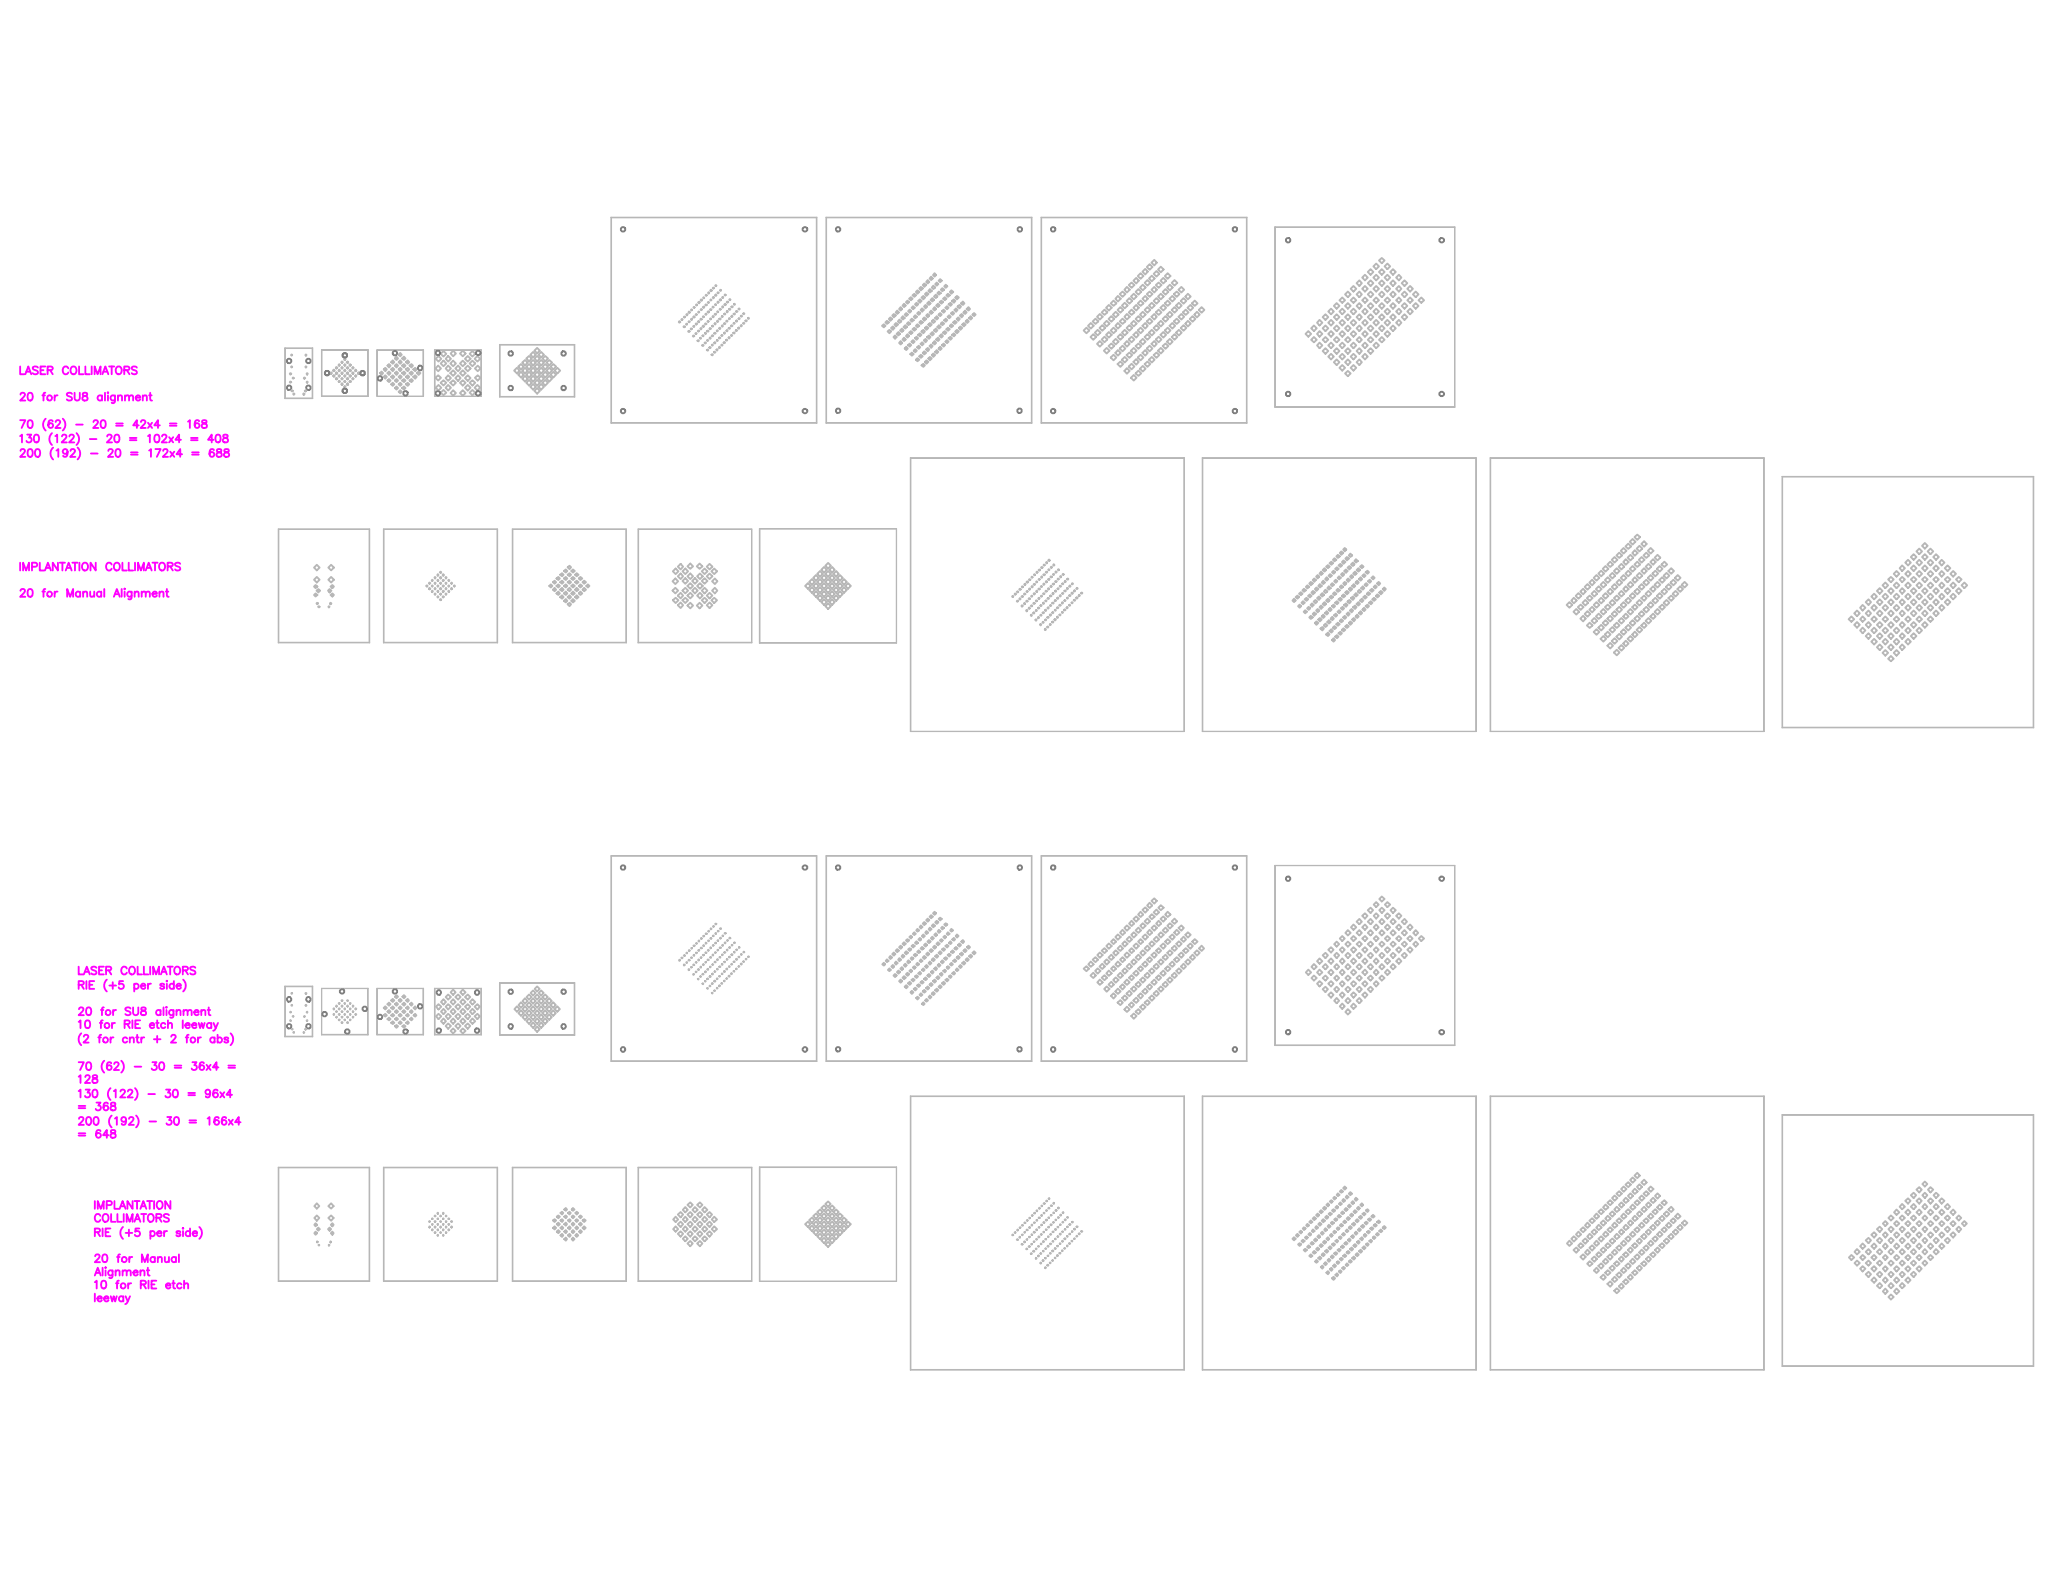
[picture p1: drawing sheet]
<svg xmlns="http://www.w3.org/2000/svg" width="279mm" height="216mm" viewBox="0 0 279 216" stroke-linecap="round" stroke-linejoin="round" font-family="sans-serif">
<defs><g id="words">
<g font-size="1.4" fill="#f0f">
<text x="2.5" y="50.9">LASER COLLIMATORS</text>
<text x="2.6" y="54.5">20 for SU8 alignment</text>
<text x="2.6" y="58.2">70 (62) -</text>
<text x="12.5" y="58.2">20 =</text>
<text x="18" y="58.2">42x4 =</text>
<text x="25.3" y="58.2">168</text>
<text x="2.4" y="60.2">130 (122) -</text>
<text x="2.6" y="62.2">200 (192) -</text>
<text x="14.4" y="60.2">20 =</text>
<text x="14.5" y="62.2">20 =</text>
<text x="19.8" y="60.2">102x4 =</text>
<text x="20" y="62.2">172x4 =</text>
<text x="28.1" y="60.2">408</text>
<text x="28.3" y="62.2">688</text>
<text x="2.5" y="77.6">IMPLANTATION</text>
<text x="14.3" y="77.6">COLLIMATORS</text>
<text x="2.6" y="81.2">20 for Manual Alignment</text>
<text x="10.5" y="132.6">LASER COLLIMATORS</text>
<text x="10.5" y="134.5">RIE (+5 per side)</text>
<text x="10.4" y="139.9">10 for RIE etch leeway</text>
<text x="10.5" y="141.8">(2 for cntr +</text>
<text x="10.5" y="138.1">20 for SU8 alignment</text>
<text x="23.1" y="141.8">2 for abs)</text>
<text x="10.4" y="147.3">128</text>
<text x="10.4" y="149.3">130 (122) -</text>
<text x="10.5" y="145.6">70 (62) -</text>
<text x="20.5" y="145.6">30 =</text>
<text x="22.3" y="149.3">30 =</text>
<text x="25.9" y="145.6">36x4 =</text>
<text x="27.8" y="149.3">96x4</text>
<text x="10.5" y="151.1">=</text>
<text x="10.5" y="154.8">=</text>
<text x="10.5" y="153">200 (192) -</text>
<text x="12.9" y="151.1">368</text>
<text x="12.9" y="154.8">648</text>
<text x="22.5" y="153">30 =</text>
<text x="27.9" y="153">166x4</text>
<text x="12.7" y="164.5">IMPLANTATION</text>
<text x="12.7" y="166.2">COLLIMATORS</text>
<text x="12.7" y="168.2">RIE (+5 per side)</text>
<text x="12.7" y="171.7">20 for Manual</text>
<text x="12.8" y="173.5">Alignment</text>
<text x="12.6" y="175.3">10 for RIE etch</text>
<text x="12.7" y="177.1">leeway</text>
</g>
</g></defs>
<g fill="#b7b7b7" stroke="#b7b7b7" stroke-width=".14">
<path d="M38.7 47.3h3.8v.1h-3.7z"/>
<path d="M42.5 47.3v6.9v-.1v-6.7z"/>
<path d="M38.8 54.1h3.7v.1h-3.8z"/>
<path d="M38.7 47.3l.1 .1v6.7l-.1 .1z"/>
<path d="M43.7 53.9h6.4z"/>
<path d="M43.7 47.6v6.3z"/>
<path d="M43.7 47.6h6.4l-.1 .1h-6.2z"/>
<path d="M50.1 47.6v6.3h-.1v-6.2z"/>
<path d="M51.3 53.9h6.3z"/>
<path d="M51.3 47.6v6.3z"/>
<path d="M51.3 47.6h6.3l-.1 .1h-6.2z"/>
<path d="M57.5 47.7l.1-.1v6.3h-.1z"/>
<path d="M59.1 53.9h6.4z"/>
<path d="M59.1 47.6l.1 .1v6.2h-.1z"/>
<path d="M59.1 47.6h6.4l-.1 .1h-6.2z"/>
<path d="M65.5 47.6v6.3h-.1v-6.2z"/>
<path d="M67.9 46.9h10.3h-.1h-10.1z"/>
<path d="M78.2 46.9v7.1l-.1-.1v-7z"/>
<path d="M68 53.9h10.1l.1 .1h-10.3z"/>
<path d="M67.9 46.9h.1v7l-.1 .1z"/>
<path d="M83.1 57.6l.1-.1h27.8l.1 .1z"/>
<path d="M83.1 29.5l.1 .1v27.9l-.1 .1z"/>
<path d="M83.1 29.5h28l-.1 .1h-27.8z"/>
<path d="M111 29.6l.1-.1v28.1l-.1-.1z"/>
<path d="M112.4 57.6v-.1h27.9l.1 .1z"/>
<path d="M112.4 29.5v.1v27.9v.1z"/>
<path d="M112.4 29.5h28l-.1 .1h-27.9z"/>
<path d="M140.4 29.5v28.1l-.1-.1v-27.9z"/>
<path d="M141.7 57.5h27.8l.1 .1h-28z"/>
<path d="M141.6 29.5l.1 .1v27.9l-.1 .1z"/>
<path d="M141.6 29.5h28l-.1 .1h-27.8z"/>
<path d="M169.6 29.5v28.1l-.1-.1v-27.9z"/>
<path d="M173.4 30.9h24.5h-24.4z"/>
<path d="M197.9 30.9v24.5z"/>
<path d="M173.4 55.4l.1-.1h24.4v.1z"/>
<path d="M173.4 30.9h.1v24.4l-.1 .1z"/>
<path d="M37.8 72h12.5z"/>
<path d="M50.2 72h.1v15.5l-.1-.1z"/>
<path d="M37.8 87.5l.1-.1h12.3l.1 .1z"/>
<path d="M37.8 72h.1v15.4l-.1 .1z"/>
<path d="M52.2 87.5v-.1h15.4l.1 .1z"/>
<path d="M52.2 72v15.4v.1z"/>
<path d="M52.2 72h15.5z"/>
<path d="M67.6 72h.1v15.5l-.1-.1z"/>
<path d="M69.7 87.5l.1-.1h15.3l.1 .1z"/>
<path d="M69.7 72h.1v15.4l-.1 .1z"/>
<path d="M69.7 72h15.5z"/>
<path d="M85.1 72h.1v15.5l-.1-.1z"/>
<path d="M86.8 87.5l.1-.1h15.3l.1 .1z"/>
<path d="M86.8 72h.1v15.4l-.1 .1z"/>
<path d="M86.8 72h15.5z"/>
<path d="M102.2 72l.1 15.5z"/>
<path d="M103.3 71.9h18.7z"/>
<path d="M122 71.9v15.6z"/>
<path d="M103.3 87.5l.1-.1h18.5l.1 .1z"/>
<path d="M103.3 71.9l.1 .1v15.4l-.1 .1z"/>
<path d="M123.8 99.5h37.3z"/>
<path d="M123.8 62.3l.1 .1v37.1h-.1z"/>
<path d="M123.8 62.3h37.3l-.1 .1h-37.1z"/>
<path d="M161 62.4l.1-.1v37.2h-.1z"/>
<path d="M163.5 99.5h37.3z"/>
<path d="M163.5 62.3l.1 .1v37.1h-.1z"/>
<path d="M163.5 62.3h37.3l-.1 .1h-37.1z"/>
<path d="M200.7 62.4l.1-.1v37.2h-.1z"/>
<path d="M202.7 99.5h37.3z"/>
<path d="M202.7 62.3l.1 .1v37.1h-.1z"/>
<path d="M202.7 62.3h37.3l-.1 .1h-37.1z"/>
<path d="M239.9 62.4l.1-.1v37.2h-.1z"/>
<path d="M242.4 64.8h34.2v.1h-34.1z"/>
<path d="M276.6 64.8v34.2v-.1v-34z"/>
<path d="M242.5 98.9h34.1v.1h-34.2z"/>
<path d="M242.4 64.8l.1 .1v34l-.1 .1z"/>
<path d="M38.7 134.2h3.8h-3.7z"/>
<path d="M42.5 134.2v6.9v-.1v-6.8z"/>
<path d="M38.7 141.1l.1-.1h3.7v.1z"/>
<path d="M38.7 134.2h.1v6.8l-.1 .1z"/>
<path d="M51.3 140.7h6.2l.1 .1h-6.3z"/>
<path d="M51.3 134.5v6.3z"/>
<path d="M51.3 134.5h6.3z"/>
<path d="M57.5 134.5h.1v6.3l-.1-.1z"/>
<path d="M59.1 140.8l.1-.1h6.2l.1 .1z"/>
<path d="M59.1 134.5h.1v6.2l-.1 .1z"/>
<path d="M59.1 134.5h6.4z"/>
<path d="M65.4 134.5h.1v6.3l-.1-.1z"/>
<path d="M67.9 133.7h10.3l-.1 .1h-10.1z"/>
<path d="M78.2 133.7v7.1h-.1v-7z"/>
<path d="M67.9 140.8h.1h10.1h.1z"/>
<path d="M67.9 133.7l.1 .1v7h-.1z"/>
<path d="M83.2 144.3h27.8l.1 .1h-28z"/>
<path d="M83.1 116.4l.1 .1v27.8l-.1 .1z"/>
<path d="M83.1 116.4h28z"/>
<path d="M111 116.5l.1-.1v28l-.1-.1z"/>
<path d="M112.4 144.3h27.9l.1 .1h-28z"/>
<path d="M112.4 116.4v.1v27.8v.1z"/>
<path d="M112.4 116.4h28z"/>
<path d="M140.3 116.5l.1-.1v28l-.1-.1z"/>
<path d="M141.7 144.3h27.8l.1 .1h-28z"/>
<path d="M141.6 116.4l.1 .1v27.8l-.1 .1z"/>
<path d="M141.6 116.4h28z"/>
<path d="M169.5 116.5l.1-.1v28l-.1-.1z"/>
<path d="M173.4 117.7h24.5z"/>
<path d="M197.9 117.8v24.4z"/>
<path d="M173.4 142.2h.1h24.4z"/>
<path d="M173.4 117.7l.1 .1v24.4h-.1z"/>
<path d="M37.8 158.8h12.5l-.1 .1h-12.3z"/>
<path d="M50.2 158.9l.1-.1v15.5l-.1-.1z"/>
<path d="M37.8 174.3l.1-.1h12.3l.1 .1z"/>
<path d="M37.8 158.8l.1 .1v15.3l-.1 .1z"/>
<path d="M52.2 174.3v-.1h15.4l.1 .1z"/>
<path d="M52.2 158.8v.1v15.3v.1z"/>
<path d="M52.2 158.8h15.5l-.1 .1h-15.4z"/>
<path d="M67.7 158.8v15.5l-.1-.1v-15.3z"/>
<path d="M69.7 174.3l.1-.1h15.3l.1 .1z"/>
<path d="M69.7 158.8l.1 .1v15.3l-.1 .1z"/>
<path d="M69.7 158.8h15.5l-.1 .1h-15.3z"/>
<path d="M85.2 158.8v15.5l-.1-.1v-15.3z"/>
<path d="M86.8 174.3l.1-.1h15.3l.1 .1z"/>
<path d="M86.8 158.8l.1 .1v15.3l-.1 .1z"/>
<path d="M86.8 158.8h15.5l-.1 .1h-15.3z"/>
<path d="M102.3 158.8v15.5z"/>
<path d="M103.3 158.8h18.7h-.1h-18.5z"/>
<path d="M122 158.8v15.5z"/>
<path d="M103.3 174.3h18.7z"/>
<path d="M103.3 158.8h.1v15.5h-.1z"/>
<path d="M123.8 186.4l.1-.1h37.1l.1 .1z"/>
<path d="M123.8 149.1l.1 .1v37.1l-.1 .1z"/>
<path d="M123.8 149.1h37.3l-.1 .1h-37.1z"/>
<path d="M161 149.2l.1-.1v37.3l-.1-.1z"/>
<path d="M163.5 186.4l.1-.1h37.1l.1 .1z"/>
<path d="M163.5 149.1l.1 .1v37.1l-.1 .1z"/>
<path d="M163.5 149.1h37.3l-.1 .1h-37.1z"/>
<path d="M200.7 149.2l.1-.1v37.3l-.1-.1z"/>
<path d="M202.7 186.4l.1-.1h37.1l.1 .1z"/>
<path d="M202.7 149.1l.1 .1v37.1l-.1 .1z"/>
<path d="M202.7 149.1h37.3l-.1 .1h-37.1z"/>
<path d="M239.9 149.2l.1-.1v37.3l-.1-.1z"/>
<path d="M242.4 151.6h34.2v.1h-34.1z"/>
<path d="M276.6 151.7v-.1v34.3v-.1z"/>
<path d="M242.5 185.8h34.1v.1h-34.2z"/>
<path d="M242.4 151.6l.1 .1v34.1l-.1 .1z"/>
<path d="M43.8 140.7h6.2l.1 .1h-6.4z"/>
<path d="M43.7 134.5v6.3z"/>
<path d="M43.7 134.5h6.4z"/>
<path d="M50 134.5h.1v6.3l-.1-.1z"/>
</g>
<g fill="none" stroke="#808080" stroke-width=".25">
<path d="M109.2 31.1l.2-.2h.2l.2 .2v.2l-.2 .2h-.2l-.2-.2zM195.8 32.6l.2-.2h.2l.2 .2v.2l-.2 .2h-.2l-.2-.2zM57 49.7h.3l.1 .3v.2l-.1 .2h-.3l-.1-.2v-.2zM59.4 47.7h.3l.2 .2v.2l-.2 .2h-.3l-.1-.2v-.2zM64.7 53.4l.2-.2h.3l.2 .2v.2l-.2 .2h-.3l-.2-.2zM64.7 47.9l.2-.2h.3l.2 .2v.2l-.2 .2h-.3l-.2-.2zM109.2 55.8l.2-.2h.2l.2 .2v.2l-.2 .2h-.2l-.2-.2zM195.8 53.5l.2-.2h.2l.2 .2v.2l-.2 .2h-.2l-.2-.2zM109.2 117.9l.2-.2h.2l.2 .2v.3l-.2 .1h-.2l-.2-.1zM174.9 119.4l.2-.1h.2l.2 .1v.2l-.2 .2h-.2l-.2-.2zM195.8 119.4l.2-.1h.2l.2 .1v.2l-.2 .2h-.2l-.2-.2zM39.2 135.6h.3l.1 .2v.3l-.1 .2h-.3l-.2-.2v-.3z"/>
<path d="M41.8 135.6h.3l.1 .2v.3l-.1 .2h-.3l-.1-.2v-.3zM46.2 134.7l.2-.1h.3l.1 .1v.3l-.1 .2h-.3l-.2-.2zM59.6 134.7h.2l.2 .2v.2l-.2 .2h-.2l-.2-.2v-.2zM64.8 134.7h.2l.2 .2v.2l-.2 .2h-.2l-.2-.2v-.2zM69.3 139.3h.3l.2 .2v.2l-.2 .3h-.3l-.1-.3v-.2zM76.5 139.3h.3l.2 .2v.2l-.2 .3h-.3l-.1-.3v-.2zM84.6 142.5h.3l.1 .2v.2l-.1 .2h-.3l-.1-.2v-.2zM109.2 142.7l.2-.2h.2l.2 .2v.2l-.2 .2h-.2l-.2-.2zM143.1 142.5h.3l.2 .2v.2l-.2 .2h-.3l-.1-.2v-.2zM167.9 142.5h.2l.2 .2v.2l-.2 .2h-.2l-.2-.2v-.2zM195.8 140.3l.2-.2h.2l.2 .2v.2l-.2 .2h-.2l-.2-.2z"/>
<circle cx="84.8" cy="31.2" r=".32"/>
<circle cx="114" cy="31.2" r=".32"/>
<circle cx="138.7" cy="31.2" r=".32"/>
<circle cx="143.3" cy="31.2" r=".32"/>
<circle cx="168" cy="31.2" r=".32"/>
<circle cx="175.2" cy="32.7" r=".32"/>
<circle cx="39.3" cy="52.7" r=".32"/>
<circle cx="39.3" cy="49.1" r=".32"/>
<circle cx="42" cy="49.1" r=".32"/>
<circle cx="42" cy="52.7" r=".32"/>
<circle cx="44.5" cy="50.8" r=".32"/>
<circle cx="46.9" cy="48.3" r=".32"/>
<circle cx="46.9" cy="53.2" r=".32"/>
<circle cx="49.3" cy="50.8" r=".32"/>
<circle cx="51.7" cy="51.5" r=".32"/>
<circle cx="53.7" cy="48" r=".32"/>
<circle cx="55.2" cy="53.5" r=".32"/>
<circle cx="59.6" cy="53.5" r=".32"/>
<circle cx="69.5" cy="52.8" r=".32"/>
<circle cx="69.5" cy="48.1" r=".32"/>
<circle cx="76.7" cy="52.8" r=".32"/>
<circle cx="76.7" cy="48.1" r=".32"/>
<circle cx="84.8" cy="55.9" r=".32"/>
<circle cx="114" cy="55.9" r=".32"/>
<circle cx="138.7" cy="55.9" r=".32"/>
<circle cx="143.3" cy="55.9" r=".32"/>
<circle cx="168" cy="55.9" r=".32"/>
<circle cx="175.2" cy="53.6" r=".32"/>
<circle cx="84.8" cy="118" r=".32"/>
<circle cx="114" cy="118" r=".32"/>
<circle cx="138.7" cy="118" r=".32"/>
<circle cx="143.3" cy="118" r=".32"/>
<circle cx="168" cy="118" r=".32"/>
<circle cx="39.3" cy="139.6" r=".32"/>
<circle cx="42" cy="139.6" r=".32"/>
<circle cx="44.2" cy="138" r=".32"/>
<circle cx="49.6" cy="137.2" r=".32"/>
<circle cx="51.7" cy="138.3" r=".32"/>
<circle cx="53.7" cy="134.9" r=".32"/>
<circle cx="57.1" cy="136.9" r=".32"/>
<circle cx="69.5" cy="134.9" r=".32"/>
<circle cx="76.7" cy="134.9" r=".32"/>
<circle cx="47.2" cy="140.3" r=".32"/>
<circle cx="55.2" cy="140.3" r=".32"/>
<circle cx="59.7" cy="140.2" r=".32"/>
<circle cx="64.9" cy="140.2" r=".32"/>
<circle cx="114" cy="142.7" r=".32"/>
<circle cx="138.7" cy="142.7" r=".32"/>
<circle cx="175.2" cy="140.4" r=".32"/>
</g>
<g fill="none" stroke="#b7b7b7" stroke-width=".25">
<path d="M96.3 39.8h.1h.1l-.1 .2zM96.7 39.4l.1 .1-.1 .1-.1-.1zM96.9 39.2l.1-.1 .1 .1-.1 .1zM97.3 38.9l.1-.1 .1 .1h-.1zM97.6 39.8h.1v.1zM97.9 39.5l.1-.1 .1 .1-.1 .1zM124.6 39.7l.2-.2 .3 .2-.3 .3zM125.1 39.2l.2-.2 .2 .2-.2 .3zM125.7 38.6l.3 .2-.3 .2-.2-.2zM126.2 38.1l.2 .3-.2 .2-.2-.2zM126.5 39.3l.2 .3-.2 .2-.2-.2zM126.7 37.6l.2 .3-.2 .2-.3-.2z"/>
<path d="M127 38.9l.2 .2-.2 .2-.3-.2zM127.1 37.2l.2 .2-.2 .2-.2-.2zM127.4 38.4l.2 .3-.2 .2-.2-.2zM127.5 39.9l.2-.2 .3 .2-.3 .2zM127.9 38l.2 .2-.2 .2-.2-.2zM128.2 39.2l.2 .2-.2 .2-.2-.2zM128.7 38.7l.2 .2-.2 .3-.3-.3zM129.2 39.7l.2-.2 .3 .2-.3 .3zM153.3 39l.4 .4-.4 .4-.3-.4zM153.5 38.8l.4-.4 .4 .4-.4 .4zM154.5 39.7l.4-.4 .3 .4-.3 .4zM154.6 37.8l.3 .4-.3 .4-.4-.4z"/>
<path d="M155.2 37.2l.3 .3-.3 .4-.4-.4zM155.4 37l.4-.4 .3 .4-.3 .3zM155.4 38.7l.4 .4-.4 .4-.3-.4zM156 36.3l.4-.4 .4 .4-.4 .4zM156.1 38.1l.4 .4-.4 .4-.4-.4zM156.3 37.9l.4-.4 .4 .4-.4 .4zM156.6 39.4l.4-.4 .4 .4-.4 .4zM156.6 35.7l.4-.4 .4 .4-.4 .4zM156.9 37.3l.4-.4 .4 .4-.4 .3zM157.2 38.8l.4-.4 .4 .4-.4 .4zM157.5 36.7l.4-.4 .4 .4-.4 .3zM157.9 38.2l.3-.4 .4 .4-.4 .4z"/>
<path d="M158.2 39.7l.3-.4 .4 .4-.4 .4zM158.8 37.2l.4 .3-.4 .4-.3-.4zM159.1 38.7l.4 .4-.4 .4-.4-.4zM159.8 38.1l.3 .4-.3 .4-.4-.4zM160.7 39l.4 .4-.4 .4-.4-.4zM161.6 40l.4 .3-.4 .4-.4-.4zM184.1 38.9l.4 .4-.4 .4-.4-.4zM184.5 38.5l.4-.4 .4 .4-.4 .4zM185.3 37.8l.4-.4 .4 .4-.4 .3zM185.7 38.9l.4 .4-.4 .4-.4-.4zM186.1 37l.3-.4 .4 .4-.4 .4zM186.1 38.5l.3-.4 .4 .4-.4 .4z"/>
<path d="M186.4 39.7l.4 .3-.4 .4-.3-.4zM186.8 37.8l.4-.4 .4 .4-.4 .3zM187.2 35.9l.4 .3-.4 .4-.4-.4zM187.2 38.9l.4 .4-.4 .4-.4-.4zM187.6 35.4l.4-.3 .3 .3-.3 .4zM187.6 37l.4-.4 .3 .4-.3 .4zM187.6 38.5l.4-.4 .3 .4-.3 .4zM188.3 36.2l.4-.3 .4 .3-.4 .4zM188.3 37.8l.4-.4 .4 .4-.4 .3zM188.3 39.3l.4-.4 .4 .4-.4 .4zM189.1 37l.4-.4 .4 .4-.4 .4zM189.1 38.5l.4-.4 .4 .4-.4 .4z"/>
<path d="M189.5 39.7l.4 .3-.4 .4-.4-.4zM189.9 37.8l.4-.4 .3 .4-.3 .3zM190.3 38.9l.3 .4-.3 .4-.4-.4zM190.7 38.5l.4-.4 .3 .4-.3 .4zM191.1 39.7l.3 .3-.3 .4-.4-.4zM191.8 38.9l.4 .4-.4 .4-.4-.4zM39.4 50.8h.1h.1l-.1 .2zM39.4 52l.1-.1 .1 .1-.1 .1zM39.6 49.9l.1-.1 .1 .1-.1 .1zM39.6 48.3l.1-.1 .1 .1-.1 .1zM39.6 53.2l.2-.1v.1v.1zM39.8 51.4h.1h.1l-.1 .1z"/>
<path d="M39.9 53.6l.1-.1v.1v.1zM41.3 53.5l.1 .1-.1 .1-.1-.1zM41.3 51.4h.1h.1l-.1 .1zM41.4 53.2l.2-.1 .1 .1-.1 .1zM41.6 49.8l.1 .1-.1 .1-.1-.1zM41.6 48.2l.1 .1-.1 .1-.1-.1zM41.8 50.8h.1l-.1 .2-.1-.2zM41.8 51.9l.1 .1-.1 .1-.1-.1zM45 50.8v-.1l.1 .1-.1 .1zM45.3 50.4l.1-.1 .1 .1-.1 .1zM45.3 51.1h.1h.1l-.1 .1zM45.7 50h.1h.1l-.1 .1z"/>
<path d="M45.8 50.7l.1 .1-.1 .1-.1-.1zM45.8 51.4l.1 .1-.1 .1-.1-.1zM46.1 49.7v-.1l.1 .1h-.1zM46.1 51.1h.1l-.1 .1zM46.1 51.9v-.1l.1 .1-.1 .1zM46.1 50.3l.1 .1-.1 .1v-.1zM46.4 50h.1h.1l-.1 .1zM46.5 49.2l.1 .1-.1 .1-.1-.1zM46.5 50.7l.1 .1-.1 .1-.1-.1zM46.5 51.4l.1 .1-.1 .1-.1-.1zM46.5 52.2l.1 .1-.1 .1-.1-.1zM46.8 48.9l.1-.1 .1 .1-.1 .1z"/>
<path d="M46.8 49.7l.1-.1 .1 .1h-.1zM46.8 51.1h.1h.1l-.1 .1zM46.8 51.9l.1-.1 .1 .1-.1 .1zM46.9 50.3l.1 .1-.1 .1-.1-.1zM46.9 52.5l.1 .1-.1 .1-.1-.1zM47.2 49.3l.1-.1 .1 .1-.1 .1zM47.2 50h.1h.1l-.1 .1zM47.2 50.8l.1-.1 .1 .1-.1 .1zM47.2 51.5l.1-.1 .1 .1-.1 .1zM47.2 52.3l.1-.1 .1 .1-.1 .1zM47.5 49.7l.1-.1 .2 .1h-.2zM47.5 51.1h.1h.2l-.2 .1z"/>
<path d="M47.5 51.9l.1-.1 .2 .1-.2 .1zM47.6 50.3l.2 .1-.2 .1-.1-.1zM47.9 50h.1h.1l-.1 .1zM48 50.7l.1 .1-.1 .1-.1-.1zM48 51.4l.1 .1-.1 .1-.1-.1zM48.3 51.1h.1h.1l-.1 .1zM48.4 50.3l.1 .1-.1 .1-.1-.1zM48.8 50.7l.1 .1-.1 .1-.1-.1zM51.7 50.8l.2-.3 .2 .3-.2 .2zM52.4 50l.2 .2-.2 .3-.2-.3zM52.4 51.1l.2 .2-.2 .2-.2-.2zM52.9 49.5l.2 .2-.2 .3-.2-.3z"/>
<path d="M52.9 50.5l.2 .3-.2 .2-.2-.2zM52.9 51.6l.2 .2-.2 .2-.2-.2zM53.2 51.3l.2-.2 .2 .2-.2 .2zM53.4 49l.2 .3-.2 .2-.2-.2zM53.4 50l.2 .2-.2 .3-.2-.3zM53.4 52.1l.2 .2-.2 .2-.2-.2zM53.7 50.8l.2-.3 .2 .3-.2 .2zM53.7 51.8l.2-.2 .2 .2-.2 .2zM53.9 48.5l.2 .3-.2 .2-.2-.2zM53.9 49.5l.2 .2-.2 .3-.2-.3zM53.9 52.6l.2 .2-.2 .2-.2-.2zM54.2 51.3l.2-.2 .3 .2-.3 .2z"/>
<path d="M54.2 53.3l.2-.2 .3 .2-.3 .2zM54.4 48l.3 .3-.3 .2-.2-.2zM54.4 49l.3 .3-.3 .2-.2-.2zM54.4 50l.3 .2-.3 .3-.2-.3zM54.4 52.1l.3 .2-.3 .2-.2-.2zM54.7 48.8l.2-.3 .3 .3-.3 .2zM54.7 49.7l.2-.2 .3 .2-.3 .3zM54.7 50.8l.2-.3 .3 .3-.3 .2zM54.7 51.8l.2-.2 .3 .2-.3 .2zM54.7 52.8l.2-.2 .3 .2-.3 .2zM55.2 50.2l.3-.2 .2 .2-.2 .3zM55.2 51.3l.3-.2 .2 .2-.2 .2z"/>
<path d="M55.2 52.3l.3-.2 .2 .2-.2 .2zM55.5 49l.2 .3-.2 .2-.3-.2zM55.7 49.7l.3-.2 .2 .2-.2 .3zM55.7 50.8l.3-.3 .2 .3-.2 .2zM55.7 51.8l.3-.2 .2 .2-.2 .2zM56.2 50.2l.3-.2 .2 .2-.2 .3zM56.2 51.3l.3-.2 .2 .2-.2 .2zM56.7 50.8l.2-.3 .3 .3-.3 .2zM59.2 51.4l.4-.3 .4 .3-.4 .4zM59.2 50.1l.4-.4 .4 .4-.4 .4zM59.3 48.8l.3-.4 .4 .4-.4 .4zM59.6 52.4l.4 .3-.4 .4-.3-.4z"/>
<path d="M59.9 52.1l.4-.4 .4 .4-.4 .4zM59.9 48.1l.4-.3 .4 .3-.4 .4zM60.3 53l.4 .4-.4 .4-.4-.4zM60.3 49.1l.4 .3-.4 .4-.4-.4zM61 52.4l.3 .3-.3 .4-.4-.4zM61 51.1l.3 .3-.3 .4-.4-.4zM61 48.4l.3 .4-.3 .4-.4-.4zM61 49.7l.3 .4-.3 .4-.4-.4zM61.3 52.1l.3-.4 .4 .4-.4 .4zM61.6 53.1l.4 .4-.4 .3-.3-.3zM61.6 50.4l.4 .4-.4 .3-.3-.3zM61.6 47.7l.4 .4-.4 .4-.3-.4z"/>
<path d="M61.6 49.1l.4 .3-.4 .4-.3-.4zM61.9 51.4l.4-.3 .4 .3-.4 .4zM61.9 50.1l.4-.4 .4 .4-.4 .4zM62.6 53.5l.3-.4 .4 .4-.4 .3zM62.6 52.1l.3-.4 .4 .4-.4 .4zM62.6 48.1l.3-.4 .4 .4-.4 .4zM62.6 50.8l.3-.4 .4 .4-.4 .3zM62.9 49.1l.4 .3-.4 .4-.3-.4zM63.2 52.7l.4-.3 .4 .3-.4 .4zM63.2 51.4l.4-.3 .4 .3-.4 .4zM63.2 48.8l.4-.4 .4 .4-.4 .4zM63.2 50.1l.4-.4 .4 .4-.4 .4z"/>
<path d="M63.9 52.1l.4-.4 .3 .4-.3 .4zM63.9 48.1l.4-.3 .3 .3-.3 .4zM64.3 53l.3 .4-.3 .4-.4-.4zM64.3 49.1l.3 .3-.3 .4-.4-.4zM64.6 51.4l.4-.3 .4 .3-.4 .4zM64.6 50.1l.4-.4 .4 .4-.4 .4zM64.9 52.4l.4 .3-.4 .4-.3-.4zM64.9 48.4l.4 .4-.4 .4-.3-.4zM70.3 50l.4 .4-.4 .4-.4-.4zM70.5 51l.4-.4 .3 .4-.3 .4zM70.5 49.9l.4-.4 .3 .4-.3 .3zM71 49.3l.4-.3 .4 .3-.4 .4z"/>
<path d="M71.4 51.1l.4 .4-.4 .4-.4-.4zM71.4 50l.4 .4-.4 .4-.4-.4zM71.6 52.1l.4-.4 .3 .4-.3 .4zM71.6 51l.4-.4 .3 .4-.3 .4zM71.6 49.9l.4-.4 .3 .4-.3 .3zM71.6 48.8l.4-.4 .3 .4-.3 .3zM72.1 49.3l.4-.3 .4 .3-.4 .4zM72.1 48.3l.4-.4 .4 .4-.4 .3zM72.5 52.2l.4 .4-.4 .4-.4-.4zM72.5 51.1l.4 .4-.4 .4-.4-.4zM72.5 50l.4 .4-.4 .4-.4-.4zM72.7 53.2l.4-.4 .3 .4-.3 .4z"/>
<path d="M72.7 52.1l.4-.4 .3 .4-.3 .4zM72.7 51l.4-.4 .3 .4-.3 .4zM72.7 49.9l.4-.4 .3 .4-.3 .3zM72.7 48.8l.4-.4 .3 .4-.3 .3zM73.1 47.3l.3 .4-.3 .3-.4-.3zM73.2 49.3l.4-.3 .4 .3-.4 .4zM73.2 48.3l.4-.4 .4 .4-.4 .3zM73.6 52.2l.4 .4-.4 .4-.4-.4zM73.6 51.1l.4 .4-.4 .4-.4-.4zM73.6 50l.4 .4-.4 .4-.4-.4zM73.8 52.1l.4-.4 .3 .4-.3 .4zM73.8 51l.4-.4 .3 .4-.3 .4z"/>
<path d="M73.8 49.9l.4-.4 .3 .4-.3 .3zM73.8 48.8l.4-.4 .3 .4-.3 .3zM74.3 49.3l.4-.3 .4 .3-.4 .4zM74.7 51.1l.4 .4-.4 .4-.4-.4zM74.7 50l.4 .4-.4 .4-.4-.4zM74.9 51l.4-.4 .3 .4-.3 .4zM74.9 49.9l.4-.4 .3 .4-.3 .3zM75.8 50l.4 .4-.4 .4-.4-.4zM92.4 43.7l.1 .1-.1 .1-.1-.1zM92.7 43.5l.1-.1v.1v.1zM93 44.5v-.1l.2 .1h-.2zM93 43.1h.1h.1l-.1 .1z"/>
<path d="M93.3 44.1l.1-.1 .1 .1-.1 .1zM93.3 42.8l.1-.1 .1 .1-.1 .1zM93.6 45.1l.1-.1 .1 .1-.1 .1zM93.6 43.8l.1-.1 .1 .1-.1 .1zM93.7 42.4l.2 .1-.2 .1-.1-.1zM93.9 44.7h.1h.1l-.1 .1zM94 43.4l.1-.1v.1v.2zM94 42.2l.1-.1v.1zM94.2 45.7l.1-.1 .1 .1-.1 .1zM94.3 44.4l.1-.1v.1v.1zM94.3 43.1l.1-.1 .1 .1-.1 .1zM94.3 41.8l.1-.1 .1 .1-.1 .1z"/>
<path d="M94.6 45.4l.1-.1v.1v.1zM94.6 44.1l.1-.1 .1 .1-.1 .1zM94.6 42.8l.1-.1 .1 .1-.1 .1zM94.7 41.5v-.1l.1 .1-.1 .1zM94.9 46.4l.1-.1 .1 .1h-.1zM94.9 45h.1h.1l-.1 .1zM94.9 43.8l.1-.2 .1 .2-.1 .1zM95 41.1h.1h.1l-.1 .2zM95 42.5v-.1l.1 .1h-.1zM95.2 44.7l.1-.1 .1 .1-.1 .1zM95.2 43.4l.1-.1 .2 .1-.2 .1zM95.3 45.9l.1 .1-.1 .1-.1-.1z"/>
<path d="M95.3 42.1l.1-.1 .1 .1-.1 .1zM95.4 40.7l.1 .2h-.1h-.1zM95.5 47l.1-.1 .1 .1-.1 .1zM95.5 44.4l.2-.1 .1 .1-.1 .1zM95.6 41.8l.1-.1 .1 .1-.1 .1zM95.6 43.1l.1-.1 .1 .1-.1 .1zM95.6 40.5l.1-.1 .1 .1-.1 .1zM95.6 45.6l.1 .1-.1 .1-.1-.1zM95.9 44.1l.1-.1 .1 .1-.1 .1zM95.9 41.5l.1-.1 .1 .1-.1 .1zM95.9 46.6l.2 .1h-.2h-.1zM95.9 42.8l.1-.1 .1 .1h-.1z"/>
<path d="M96 40.2l.1-.1v.1v.1zM96 45.3h.1l-.1 .2-.1-.2zM96.1 47.6l.2-.1 .1 .1-.1 .1zM96.2 45h.1h.1l-.1 .1zM96.2 42.5l.2-.2v.2zM96.2 43.7l.1-.1 .1 .1-.1 .1zM96.3 41.1h.1v.1zM96.3 46.2l.1 .1-.1 .1-.1-.1zM96.6 42.1v-.1l.2 .1-.2 .1zM96.6 47.2l.1 .1-.1 .1-.1-.1zM96.6 43.4v-.1l.1 .1-.1 .1zM96.6 40.8l.1-.1 .1 .1-.1 .1z"/>
<path d="M96.6 44.6l.1 .1-.1 .1-.1-.1zM96.6 45.9l.1 .1-.1 .1-.1-.1zM96.8 48.3l.1-.1 .1 .1h-.1zM96.8 45.7l.1-.1 .1 .1-.1 .1zM96.9 41.8l.1-.1 .1 .1-.1 .1zM96.9 46.9h.1l-.1 .1-.1-.1zM96.9 40.5l.1-.1 .1 .1-.1 .1zM96.9 44.3l.1 .1-.1 .1v-.1zM97 43l.1 .1-.1 .1-.1-.1zM97.2 42.8l.1-.1 .1 .1h-.1zM97.2 47.8l.1 .1-.1 .1-.1-.1zM97.2 41.4h.1h.1l-.1 .1z"/>
<path d="M97.2 40.2l.2-.2 .1 .2-.1 .1zM97.2 45.3h.2l-.2 .1v-.1zM97.2 46.5l.1 .2h-.1zM97.3 43.9l.1 .1-.1 .2-.1-.2zM97.5 42.4l.1-.1 .1 .1-.1 .1zM97.5 47.5l.1 .1-.1 .1v-.1zM97.6 41.1l.1-.1v.1v.1zM97.6 44.9l.1 .1-.1 .1-.1-.1zM97.6 46.2l.1 .1-.1 .1-.1-.1zM97.6 43.6l.1 .1-.1 .1-.1-.1zM97.8 43.4l.2-.1v.1v.1zM97.9 42.1l.1-.1v.1v.1z"/>
<path d="M97.9 40.8l.1-.1 .1 .1-.1 .1zM97.9 45.9l.1 .1-.1 .1-.1-.1zM97.9 47.2l.1 .1-.1 .1-.1-.1zM97.9 44.6l.1 .1-.1 .1-.1-.1zM98.2 43.1l.1-.1v.1zM98.2 41.7h.1h.1l-.1 .2zM98.2 40.5l.1-.1 .1 .1-.1 .1zM98.2 45.6h.1l-.1 .1-.1-.1zM98.2 46.9h.1l-.1 .1-.1-.1zM98.3 44.2v.2v.1l-.1-.1zM98.4 46.6l.2-.1v.1v.1zM98.5 44l.1-.1 .1 .1-.1 .1z"/>
<path d="M98.5 41.4l.1-.1 .1 .1-.1 .1zM98.6 40.1v-.1l.1 .1-.1 .1zM98.6 45.2v.1v.1l-.1-.1zM98.6 42.6l.1 .1-.1 .1-.1-.1zM98.8 43.7l.1-.1 .1 .1-.1 .1zM98.8 41.1l.1-.1 .2 .1-.2 .1zM98.8 46.2l.1 .1-.1 .1v-.1zM98.9 44.9l.1 .1-.1 .1-.1-.1zM98.9 42.3l.1 .1-.1 .1-.1-.1zM99.1 44.7l.1-.1 .1 .1h-.1zM99.1 42.1l.2-.1 .1 .1-.1 .1zM99.2 40.8l.1-.1 .1 .1-.1 .1z"/>
<path d="M99.2 45.8l.1 .1-.1 .2-.1-.2zM99.2 43.3h.1l-.1 .1-.1-.1zM99.4 44.3l.1-.1 .2 .1-.2 .1zM99.5 45.6h.1l-.1 .1-.1-.1zM99.6 41.7h.1l-.1 .1-.1-.1zM99.6 42.9l.1 .2h-.1h-.1zM99.7 45.3l.2-.1v.1v.1zM99.8 42.7l.1-.1 .1 .1-.1 .1zM99.9 43.9v.1v.1l-.1-.1zM99.9 41.3l.1 .1-.1 .1-.1-.1zM100.1 45l.1-.1 .1 .1h-.1zM100.2 42.3l.1 .1-.1 .1-.1-.1z"/>
<path d="M100.2 43.6l.1 .1-.1 .1-.1-.1zM100.5 44.5l.1 .1-.1 .1-.1-.1zM100.5 42h.1l-.1 .1v-.1zM100.5 43.3h.1l-.1 .1v-.1zM100.8 42.9l.2 .1-.2 .1v-.1zM100.8 44.2l.1 .1-.1 .1v-.1zM101.2 42.6l.1 .1-.1 .1-.1-.1zM101.2 43.9l.1 .1-.1 .1-.1-.1zM101.5 43.6h.1l-.1 .1-.1-.1zM101.8 43.2l.1 .1-.1 .1-.1-.1zM120 44.3l.2-.2 .2 .2-.2 .2zM120.6 43.6l.3 .3-.3 .2-.2-.2z"/>
<path d="M120.7 45.1l.3-.2 .2 .2-.2 .2zM121.1 43.2l.3 .2-.3 .2-.2-.2zM121.2 44.6l.3-.2 .2 .2-.2 .3zM121.5 45.8l.3-.2 .2 .2-.2 .3zM121.6 42.7l.2 .2-.2 .3-.2-.3zM121.7 44.2l.2-.3 .2 .3-.2 .2zM122 45.4l.2-.2 .2 .2-.2 .2zM122 42.2l.3 .3-.3 .2-.2-.2zM122.3 43.5l.3 .2-.3 .2-.2-.2zM122.4 45l.3-.3 .2 .3-.2 .2zM122.5 46.4l.2 .3-.2 .2-.2-.2zM122.5 41.8l.2 .2-.2 .2-.2-.2z"/>
<path d="M122.8 43l.3 .3-.3 .2-.2-.2zM123 45.9l.2 .3-.2 .2-.2-.2zM123 41.3l.2 .3-.2 .2-.2-.2zM123.1 42.8l.2-.2 .2 .2-.2 .2zM123.1 44.2l.3 .3-.3 .2-.2-.2zM123.2 41.1l.2-.2 .3 .2-.3 .2zM123.3 47.2l.2 .2-.2 .2-.2-.2zM123.4 45.5l.3 .2-.3 .2-.2-.2zM123.5 42.3l.2-.2 .3 .2-.3 .2zM123.6 43.8l.2 .2-.2 .2-.2-.2zM123.7 40.6l.2-.2 .2 .2-.2 .3zM123.7 45.3l.2-.3 .2 .3-.2 .2z"/>
<path d="M123.7 46.7l.3 .2-.3 .3-.2-.3zM124 41.9l.2-.2 .2 .2-.2 .2zM124 48l.3 .2-.3 .2-.2-.2zM124 43.3l.3 .3-.3 .2-.2-.2zM124.1 40.2l.3-.2 .2 .2-.2 .2zM124.1 44.8l.3-.2 .2 .2-.2 .2zM124.2 46.3l.2 .2-.2 .2-.2-.2zM124.3 43.1l.2-.2 .2 .2-.2 .2zM124.5 41.4l.2-.2 .2 .2-.2 .2zM124.5 47.5l.2 .2-.2 .2-.2-.2zM124.6 44.3l.2-.2 .3 .2-.3 .2zM124.7 45.8l.2 .2-.2 .2-.2-.2z"/>
<path d="M124.8 42.6l.2-.2 .2 .2-.2 .2zM124.8 48.7l.3 .2-.3 .2-.2-.2zM124.9 40.9l.2-.2 .2 .2-.2 .3zM124.9 45.6l.2-.3 .2 .3-.2 .2zM125 47l.2 .2-.2 .3-.2-.3zM125.1 43.9l.2-.3 .2 .3-.2 .2zM125.2 42.2l.2-.2 .2 .2-.2 .2zM125.3 48.3l.2 .2-.2 .2-.2-.2zM125.3 40.5l.3-.2 .2 .2-.2 .2zM125.3 45.1l.3-.2 .2 .2-.2 .2zM125.3 49.7l.3-.2 .2 .2-.2 .2zM125.4 46.6l.2 .2-.2 .2-.2-.2z"/>
<path d="M125.5 43.4l.2-.2 .3 .2-.3 .2zM125.7 41.7l.2-.2 .2 .2-.2 .3zM125.7 47.8l.3 .2-.3 .2-.2-.2zM125.8 40l.2-.2 .3 .2-.3 .3zM125.9 46.1l.2 .2-.2 .3-.2-.3zM126 42.9l.2-.2 .2 .2-.2 .3zM126 44.4l.3 .2-.3 .3-.2-.3zM126 49l.3 .2-.3 .3-.2-.3zM126.1 41.3l.3-.3 .2 .3-.2 .2zM126.1 45.8l.3-.2 .2 .2-.2 .3zM126.2 47.3l.2 .2-.2 .3-.2-.3zM126.5 43.9l.2 .3-.2 .2-.2-.2z"/>
<path d="M126.5 48.6l.2 .2-.2 .2-.2-.2zM126.6 40.8l.2-.2 .2 .2-.2 .2zM126.6 45.4l.2-.2 .2 .2-.2 .2zM126.7 42.2l.2 .3-.2 .2-.3-.2zM126.7 46.9l.2 .2-.2 .2-.3-.2zM127 43.5l.2 .2-.2 .2-.3-.2zM127 48.1l.2 .2-.2 .3-.3-.3zM127 40.3l.3-.2 .2 .2-.2 .3zM127 45l.3-.3 .2 .3-.2 .2zM127.1 41.8l.2 .2-.2 .2-.2-.2zM127.1 46.4l.2 .3-.2 .2-.2-.2zM127.3 41.6l.3-.3 .2 .3-.2 .2z"/>
<path d="M127.3 46.2l.3-.3 .2 .3-.2 .2zM127.4 43l.2 .3-.2 .2-.2-.2zM127.4 47.6l.2 .3-.2 .2-.2-.2zM127.7 44.2l.3 .3-.3 .2-.2-.2zM127.8 41.1l.3-.2 .2 .2-.2 .2zM127.9 42.6l.2 .2-.2 .2-.2-.2zM127.9 47.2l.2 .2-.2 .2-.2-.2zM128.1 45.5l.2 .2-.2 .2-.3-.2zM128.2 43.8l.2 .2-.2 .2-.2-.2zM128.3 45.3l.2-.3 .2 .3-.2 .2zM128.3 40.6l.2-.2 .2 .2-.2 .3zM128.4 42.1l.2 .2-.2 .2-.3-.2z"/>
<path d="M128.4 46.7l.2 .2-.2 .3-.3-.3zM128.7 43.3l.2 .3-.2 .2-.3-.2zM128.7 40.2l.2-.2 .3 .2-.3 .2zM128.8 41.7l.2 .2-.2 .2-.2-.2zM128.8 46.3l.2 .2-.2 .2-.2-.2zM128.9 44.6l.3 .2-.3 .2-.2-.2zM129 41.4l.3-.2 .2 .2-.2 .2zM129 46l.3-.2 .2 .2-.2 .2zM129.1 42.9l.2 .2-.2 .2-.2-.2zM129.4 44.1l.3 .2-.3 .2-.2-.2zM129.5 40.9l.3-.2 .2 .2-.2 .3zM129.5 45.6l.3-.3 .2 .3-.2 .2z"/>
<path d="M129.6 42.4l.2 .2-.2 .2-.2-.2zM129.9 43.6l.2 .3-.2 .2-.2-.2zM130 40.5l.2-.2 .2 .2-.2 .2zM130 45.1l.2-.2 .2 .2-.2 .2zM130 42l.3 .2-.3 .2-.2-.2zM130.3 41.7l.2-.2 .2 .2-.2 .3zM130.3 43.2l.3 .2-.3 .2-.2-.2zM130.4 44.6l.2-.2 .3 .2-.3 .3zM130.7 41.3l.3-.3 .2 .3-.2 .2zM130.8 42.7l.2 .2-.2 .3-.2-.3zM130.9 44.2l.2-.3 .3 .3-.3 .2zM131.3 42.2l.2 .3-.2 .2-.2-.2z"/>
<path d="M131.6 43.5l.2 .2-.2 .2-.2-.2zM131.7 41.8l.3 .2-.3 .2-.2-.2zM132 43l.2 .3-.2 .2-.2-.2zM132.5 42.6l.2 .2-.2 .2-.2-.2zM147.4 45l.4-.4 .4 .4-.4 .3zM148 44.3l.4-.4 .4 .4-.4 .4zM148.3 45.8l.4-.3 .4 .3-.4 .4zM148.9 45.3l.4-.4 .4 .4-.4 .3zM149 43.3l.4 .4-.4 .4-.4-.4zM149.2 46.8l.4-.4 .4 .4-.4 .4zM149.6 44.6l.3-.4 .4 .4-.4 .4zM149.6 42.7l.4 .4-.4 .4-.4-.4z"/>
<path d="M149.9 46.2l.3-.4 .4 .4-.4 .4zM149.9 42.5l.3-.4 .4 .4-.4 .3zM150.5 45.6l.3-.4 .4 .4-.4 .3zM150.5 41.9l.3-.4 .4 .4-.4 .3zM150.5 47.3l.4 .4-.4 .4-.3-.4zM150.5 43.6l.4 .4-.4 .4-.3-.4zM150.8 47.1l.4-.4 .4 .4-.4 .4zM151.1 45l.4-.4 .3 .4-.3 .3zM151.1 41.3l.4-.4 .3 .4-.3 .3zM151.2 43l.4 .4-.4 .4-.4-.4zM151.4 46.5l.4-.4 .3 .4-.3 .4zM151.4 42.8l.4-.4 .3 .4-.3 .4z"/>
<path d="M151.5 48.3l.3 .3-.3 .4-.4-.4zM152 49.5l.4-.3 .4 .3-.4 .4zM152 45.8l.4-.3 .4 .3-.4 .4zM152 42.2l.4-.4 .4 .4-.4 .3zM152.1 47.6l.3 .4-.3 .4-.4-.4zM152.1 43.9l.3 .4-.3 .4-.4-.4zM152.1 40.3l.3 .3-.3 .4-.4-.4zM152.3 40l.4-.3 .4 .3-.4 .4zM152.3 47.4l.4-.4 .4 .4-.4 .4zM152.3 43.7l.4-.4 .4 .4-.4 .4zM152.6 45.3l.4-.4 .4 .4-.4 .3zM152.6 41.6l.4-.4 .4 .4-.4 .4z"/>
<path d="M153 48.6l.4 .3-.4 .4-.4-.4zM153.2 40.9l.4-.3 .4 .3-.4 .4zM153.2 48.3l.4-.3 .4 .3-.4 .4zM153.2 44.6l.4-.4 .4 .4-.4 .4zM153.3 46.4l.4 .4-.4 .4-.3-.4zM153.3 50.1l.4 .4-.4 .3-.3-.3zM153.3 42.7l.4 .4-.4 .4-.3-.4zM153.5 42.5l.4-.4 .4 .4-.4 .3zM153.8 40.3l.4-.3 .4 .3-.4 .4zM153.9 45.8l.4 .4-.4 .4-.4-.4zM153.9 49.5l.4 .4-.4 .3-.4-.3zM154.2 41.9l.4-.4 .3 .4-.3 .3z"/>
<path d="M154.2 47.3l.4 .4-.4 .4-.4-.4zM154.2 51l.4 .4-.4 .4-.4-.4zM154.2 43.6l.4 .4-.4 .4-.4-.4zM154.5 47.1l.4-.4 .3 .4-.3 .4zM154.6 45.2l.3 .4-.3 .3-.4-.3zM154.6 48.9l.3 .3-.3 .4-.4-.4zM154.8 41.3l.4-.4 .3 .4-.3 .3zM154.9 50.4l.3 .4-.3 .3-.4-.3zM154.9 43l.3 .4-.3 .4-.4-.4zM155.2 44.6l.3 .4-.3 .3-.4-.3zM155.2 48.3l.3 .3-.3 .4-.4-.4zM155.4 40.6l.4-.3 .3 .3-.3 .4z"/>
<path d="M155.4 42.4l.4 .4-.4 .4-.3-.4zM155.4 46.1l.4 .4-.4 .4-.3-.4zM155.4 49.8l.4 .4-.4 .3-.3-.3zM155.7 49.5l.4-.3 .4 .3-.4 .4zM155.8 43.9l.3 .4-.3 .4-.4-.4zM155.8 47.6l.3 .4-.3 .4-.4-.4zM156 40l.4-.3 .4 .3-.4 .4zM156 47.4l.4-.4 .4 .4-.4 .4zM156.1 41.8l.4 .4-.4 .3-.4-.3zM156.1 45.5l.4 .3-.4 .4-.4-.4zM156.3 41.6l.4-.4 .4 .4-.4 .4zM156.3 45.3l.4-.4 .4 .4-.4 .3z"/>
<path d="M156.4 43.3l.4 .4-.4 .4-.4-.4zM156.6 46.8l.4-.4 .4 .4-.4 .4zM156.7 48.6l.4 .3-.4 .4-.4-.4zM156.9 44.6l.4-.4 .4 .4-.4 .4zM156.9 40.9l.4-.3 .4 .3-.4 .4zM156.9 48.3l.4-.3 .4 .3-.4 .4zM157 42.7l.4 .4-.4 .4-.4-.4zM157.2 42.5l.4-.4 .4 .4-.4 .3zM157.2 46.2l.4-.4 .4 .4-.4 .4zM157.5 40.3l.4-.3 .4 .3-.4 .4zM157.9 41.9l.3-.4 .4 .4-.4 .3zM157.9 45.6l.3-.4 .4 .4-.4 .3z"/>
<path d="M157.9 43.6l.4 .4-.4 .4-.4-.4zM157.9 47.3l.4 .4-.4 .4-.4-.4zM158.2 47.1l.3-.4 .4 .4-.4 .4zM158.5 43l.4 .4-.4 .4-.3-.4zM158.8 40.9l.4 .4-.4 .3-.3-.3zM158.8 44.6l.4 .4-.4 .3-.3-.3zM159.1 42.4l.4 .4-.4 .4-.4-.4zM159.1 46.1l.4 .4-.4 .4-.4-.4zM159.5 40.3l.4 .3-.4 .4-.4-.4zM159.5 43.9l.4 .4-.4 .4-.4-.4zM159.7 40l.4-.3 .3 .3-.3 .4zM159.8 41.8l.3 .4-.3 .3-.4-.3z"/>
<path d="M159.8 45.5l.3 .3-.3 .4-.4-.4zM160 41.6l.4-.4 .3 .4-.3 .4zM160 45.3l.4-.4 .3 .4-.3 .3zM160.1 43.3l.3 .4-.3 .4-.4-.4zM160.6 40.9l.4-.3 .4 .3-.4 .4zM160.6 44.6l.4-.4 .4 .4-.4 .4zM160.7 42.7l.4 .4-.4 .4-.4-.4zM160.9 42.5l.4-.4 .4 .4-.4 .3zM161.5 41.9l.4-.4 .4 .4-.4 .3zM161.6 43.6l.4 .4-.4 .4-.4-.4zM162.2 43l.4 .4-.4 .4-.4-.4zM162.5 40.9l.4 .4-.4 .3-.4-.3z"/>
<path d="M162.8 42.4l.4 .4-.4 .4-.3-.4zM163.4 41.8l.4 .4-.4 .3-.3-.3zM177.6 45.4l.4-.4 .4 .4-.4 .4zM178.4 44.7l.3-.4 .4 .4-.4 .3zM178.4 46.2l.3-.4 .4 .4-.4 .4zM179.5 43.5l.4 .4-.4 .4-.3-.4zM179.5 45l.4 .4-.4 .4-.3-.4zM179.5 46.6l.4 .4-.4 .4-.3-.4zM179.9 43.1l.4-.3 .4 .3-.4 .4zM179.9 46.2l.4-.4 .4 .4-.4 .4zM179.9 47.8l.4-.4 .4 .4-.4 .3zM180.3 44.3l.4 .4-.4 .3-.4-.3z"/>
<path d="M180.7 42.4l.4-.4 .3 .4-.3 .4zM180.7 45.4l.4-.4 .3 .4-.3 .4zM180.7 47l.4-.4 .3 .4-.3 .4zM181.1 43.5l.3 .4-.3 .4-.4-.4zM181.1 48.1l.3 .4-.3 .4-.4-.4zM181.4 41.6l.4-.4 .4 .4-.4 .4zM181.4 43.1l.4-.3 .4 .3-.4 .4zM181.4 46.2l.4-.4 .4 .4-.4 .4zM181.4 47.8l.4-.4 .4 .4-.4 .3zM181.8 44.3l.4 .4-.4 .3-.4-.3zM181.8 48.9l.4 .4-.4 .4-.4-.4zM182.2 40.9l.4-.4 .4 .4-.4 .3z"/>
<path d="M182.2 42.4l.4-.4 .4 .4-.4 .4zM182.2 43.9l.4-.4 .4 .4-.4 .4zM182.2 45.4l.4-.4 .4 .4-.4 .4zM182.2 47l.4-.4 .4 .4-.4 .4zM182.2 48.5l.4-.4 .4 .4-.4 .4zM182.2 50l.4-.3 .4 .3-.4 .4zM183 40l.3-.3 .4 .3-.4 .4zM183 41.6l.3-.4 .4 .4-.4 .4zM183 43.1l.3-.3 .4 .3-.4 .4zM183 44.7l.3-.4 .4 .4-.4 .3zM183 46.2l.3-.4 .4 .4-.4 .4zM183 47.8l.3-.4 .4 .4-.4 .3z"/>
<path d="M183 49.3l.3-.4 .4 .4-.4 .4zM183 50.8l.3-.3 .4 .3-.4 .4zM183.7 42.4l.4-.4 .4 .4-.4 .4zM183.7 45.4l.4-.4 .4 .4-.4 .4zM183.7 47l.4-.4 .4 .4-.4 .4zM183.7 50l.4-.3 .4 .3-.4 .4zM184.1 40.5l.4 .4-.4 .3-.4-.3zM184.1 43.5l.4 .4-.4 .4-.4-.4zM184.1 48.1l.4 .4-.4 .4-.4-.4zM184.5 40l.4-.3 .4 .3-.4 .4zM184.5 41.6l.4-.4 .4 .4-.4 .4zM184.5 43.1l.4-.3 .4 .3-.4 .4z"/>
<path d="M184.5 44.7l.4-.4 .4 .4-.4 .3zM184.5 46.2l.4-.4 .4 .4-.4 .4zM184.5 47.8l.4-.4 .4 .4-.4 .3zM184.5 49.3l.4-.4 .4 .4-.4 .4zM185.3 42.4l.4-.4 .4 .4-.4 .4zM185.3 45.4l.4-.4 .4 .4-.4 .4zM185.3 47l.4-.4 .4 .4-.4 .4zM185.7 40.5l.4 .4-.4 .3-.4-.3zM185.7 43.5l.4 .4-.4 .4-.4-.4zM185.7 48.1l.4 .4-.4 .4-.4-.4zM186.1 41.6l.3-.4 .4 .4-.4 .4zM186.1 43.1l.3-.3 .4 .3-.4 .4z"/>
<path d="M186.1 46.2l.3-.4 .4 .4-.4 .4zM186.1 47.8l.3-.4 .4 .4-.4 .3zM186.4 44.3l.4 .4-.4 .3-.3-.3zM186.8 42.4l.4-.4 .4 .4-.4 .4zM186.8 45.4l.4-.4 .4 .4-.4 .4zM186.8 47l.4-.4 .4 .4-.4 .4zM187.2 40.5l.4 .4-.4 .3-.4-.3zM187.2 43.5l.4 .4-.4 .4-.4-.4zM187.6 40l.4-.3 .3 .3-.3 .4zM187.6 41.6l.4-.4 .3 .4-.3 .4zM187.6 43.1l.4-.3 .3 .3-.3 .4zM187.6 44.7l.4-.4 .3 .4-.3 .3z"/>
<path d="M187.6 46.2l.4-.4 .3 .4-.3 .4zM188.3 40.9l.4-.4 .4 .4-.4 .3zM188.3 42.4l.4-.4 .4 .4-.4 .4zM188.3 43.9l.4-.4 .4 .4-.4 .4zM188.3 45.4l.4-.4 .4 .4-.4 .4zM189.1 41.6l.4-.4 .4 .4-.4 .4zM189.1 43.1l.4-.3 .4 .3-.4 .4zM189.5 44.3l.4 .4-.4 .3-.4-.3zM189.9 42.4l.4-.4 .3 .4-.3 .4zM190.3 40.5l.3 .4-.3 .3-.4-.3zM190.3 43.5l.3 .4-.3 .4-.4-.4zM190.7 41.6l.4-.4 .3 .4-.3 .4z"/>
<path d="M190.7 43.1l.4-.3 .3 .3-.3 .4zM191.4 42.4l.4-.4 .4 .4-.4 .4zM191.8 40.5l.4 .4-.4 .3-.4-.3zM192.2 40l.4-.3 .4 .3-.4 .4zM192.2 41.6l.4-.4 .4 .4-.4 .4zM193 40.9l.3-.4 .4 .4-.4 .3zM42.7 79.8l.2-.2 .3 .2-.3 .2zM42.7 78.9l.4-.4 .4 .4-.4 .3zM43.1 76.8l.4 .4-.4 .4-.4-.4zM44.7 77.2l.3-.4 .4 .4-.4 .4zM44.7 78.9l.3-.4 .4 .4-.4 .3zM45 79.8l.2-.2 .2 .2-.2 .2z"/>
<path d="M58 79.7l.1-.1 .1 .1-.1 .1zM58.4 79.2l.1 .1-.1 .1-.1-.1zM58.4 80l.1 .1-.1 .1-.1-.1zM58.7 79.7l.1-.1 .1 .1-.1 .1zM58.8 78.9l.1 .1h-.1h-.1zM59.1 78.6l.1-.1 .1 .1-.1 .1zM59.1 79.3l.1-.1 .1 .1-.1 .1zM59.2 80l.1 .1-.1 .1-.1-.1zM59.5 79l.1-.1v.1zM59.5 79.7l.1-.1v.1v.1zM59.6 78.1v.1v.1l-.1-.1zM59.8 77.9l.1-.1 .1 .1h-.1z"/>
<path d="M59.8 78.6l.1-.1 .1 .1-.1 .1zM59.8 79.3l.1-.1 .1 .1-.1 .1zM60.2 79l.1-.1 .1 .1h-.1zM60.2 79.7l.1-.1 .1 .1-.1 .1zM60.3 78.1l.1 .1-.1 .1-.1-.1zM60.6 78.6l.1-.1v.1v.1zM60.7 79.2v.1v.1l-.1-.1zM60.7 80v.1v.1l-.1-.1zM61 79v-.1l.1 .1h-.1zM61 79.7v-.1l.1 .1-.1 .1zM61.3 79.3l.1-.1 .1 .1-.1 .1zM61.4 80l.1 .1-.1 .1-.1-.1z"/>
<path d="M61.7 79.7l.1-.1 .1 .1-.1 .1zM74.7 79.7l.2-.2 .2 .2-.2 .2zM75.4 79l.2 .2-.2 .2-.2-.2zM75.4 80l.2 .2-.2 .2-.2-.2zM75.7 78.7l.2-.2 .3 .2-.3 .2zM75.7 79.7l.2-.2 .3 .2-.3 .2zM76.2 78.2l.3-.2 .2 .2-.2 .2zM76.2 79.2l.3-.2 .2 .2-.2 .2zM76.5 80l.2 .2-.2 .2-.3-.2zM76.7 77.7l.3-.2 .2 .2-.2 .2zM76.7 78.7l.3-.2 .2 .2-.2 .2zM76.7 79.7l.3-.2 .2 .2-.2 .2z"/>
<path d="M77.2 77.2l.3-.2 .2 .2-.2 .2zM77.2 78.2l.3-.2 .2 .2-.2 .2zM77.2 79.2l.3-.2 .2 .2-.2 .2zM77.5 80l.2 .2-.2 .2-.3-.2zM77.9 77.5l.3 .2-.3 .2-.2-.2zM77.9 78.5l.3 .2-.3 .2-.2-.2zM77.9 79.5l.3 .2-.3 .2-.2-.2zM78.4 78l.3 .2-.3 .2-.2-.2zM78.4 79l.3 .2-.3 .2-.2-.2zM78.4 80l.3 .2-.3 .2-.2-.2zM79 78.5l.2 .2-.2 .2-.3-.2zM79 79.5l.2 .2-.2 .2-.3-.2z"/>
<path d="M79.5 79l.2 .2-.2 .2-.3-.2zM79.5 80l.2 .2-.2 .2-.3-.2zM80 79.5l.2 .2-.2 .2-.2-.2zM91.5 79.1l.4-.4 .3 .4-.3 .4zM91.5 77.7l.4-.4 .4 .4-.4 .4zM91.9 80l.3 .3-.3 .4-.4-.4zM92.2 77.1l.4-.4 .3 .4-.3 .4zM92.2 78.4l.4-.4 .3 .4-.3 .4zM92.8 77.7l.4-.4 .4 .4-.4 .4zM92.8 79l.4-.3 .4 .3-.4 .4zM93.5 79.7l.4-.4 .4 .4-.4 .4zM93.5 78.4l.4-.4 .4 .4-.4 .4z"/>
<path d="M93.9 76.7l.4 .3-.4 .4-.4-.4zM94.1 79l.4-.3 .4 .3-.4 .4zM94.8 78.4l.4-.4 .4 .4-.4 .4zM94.8 79.7l.4-.4 .4 .4-.4 .4zM95.2 76.7l.3 .3-.3 .4-.4-.4zM95.5 79l.3-.3 .4 .3-.4 .4zM95.8 77.3l.4 .4-.4 .4-.3-.4zM96.1 78.4l.4-.4 .4 .4-.4 .4zM96.5 76.7l.4 .4-.4 .4-.4-.4zM96.9 79.1l.3-.4 .4 .4-.4 .4zM97.2 77.3l.3 .4-.3 .4-.4-.4zM109.5 79.7l.4-.4 .4 .4-.4 .4z"/>
<path d="M110.1 79.2l.3-.4 .4 .4-.4 .3zM110.4 79.9l.4 .4-.4 .3-.3-.3zM110.6 79.7l.4-.4 .4 .4-.4 .4zM110.6 78.6l.4-.4 .4 .4-.4 .4zM111.2 78.1l.3-.4 .4 .4-.4 .3zM111.5 78.8l.4 .4-.4 .3-.3-.3zM111.7 79.7l.4-.4 .4 .4-.4 .4zM111.7 78.6l.4-.4 .4 .4-.4 .4zM111.7 77.5l.4-.4 .4 .4-.4 .4zM112.3 79.2l.3-.4 .4 .4-.4 .3zM112.3 78.1l.3-.4 .4 .4-.4 .3zM112.3 77l.3-.4 .4 .4-.4 .3z"/>
<path d="M112.6 79.9l.4 .4-.4 .3-.3-.3zM112.8 79.7l.4-.4 .3 .4-.3 .4zM112.8 78.6l.4-.4 .3 .4-.3 .4zM112.8 77.5l.4-.4 .3 .4-.3 .4zM113.4 78.1l.3-.4 .4 .4-.4 .3zM113.7 78.8l.4 .4-.4 .3-.3-.3zM114.3 79.3l.3 .4-.3 .4-.4-.4zM114.3 78.2l.3 .4-.3 .4-.4-.4zM114.8 79.9l.4 .4-.4 .3-.3-.3zM114.8 78.8l.4 .4-.4 .3-.3-.3zM115 79.7l.4-.4 .3 .4-.3 .4zM139 79.8h.1v.1z"/>
<path d="M139.3 79.5l.1-.1 .1 .1-.1 .1zM139.6 79.2l.1-.1 .1 .1-.1 .1zM140 78.9v-.1l.2 .1-.2 .1zM140.4 78.4l.1 .1-.1 .1-.1-.1zM140.4 79.7l.1 .1-.1 .1-.1-.1zM140.6 79.5l.1-.1 .1 .1-.1 .1zM140.7 78.1l.1 .1-.1 .1-.1-.1zM141 79.1l.1 .1h-.1h-.1zM141.1 77.8v.1v.1l-.1-.1zM141.3 77.6l.1-.1 .1 .1h-.1zM141.4 78.7v.1v.1l-.1-.1zM141.6 79.7l.1 .1-.1 .1v-.1z"/>
<path d="M141.7 78.4l.1 .1-.1 .1-.1-.1zM141.7 77.1l.1 .1-.1 .1-.1-.1zM141.9 78.2l.1-.1 .1 .1-.1 .1zM141.9 76.9l.1-.1 .1 .1-.1 .1zM142 79.4l.1 .1-.1 .1-.1-.1zM142.3 76.5h.1h.1l-.1 .2zM142.3 79l.1 .2h-.1h-.1zM142.3 77.8l.2 .1h-.2h-.1zM142.5 78.8l.2-.1v.1v.1zM142.6 77.5l.1-.1v.1v.1zM142.6 76.2l.1-.1 .1 .1-.1 .1zM142.9 77.2l.1-.1 .1 .1-.1 .1z"/>
<path d="M143 79.7v.1v.1l-.1-.1zM143 78.4l.1 .1-.1 .1-.1-.1zM143.2 79.5l.1-.1 .1 .1h-.1zM143.2 78.1h.1h.1l-.1 .1zM143.3 76.8l.1 .1-.1 .1v-.1zM143.6 77.8v-.1l.1 .1-.1 .1zM143.6 79l.1 .1-.1 .1-.1-.1zM143.8 78.8l.1-.1 .1 .1-.1 .1zM143.9 77.5l.1-.1 .1 .1-.1 .1zM144.2 78.4h.1h.1l-.1 .2zM144.2 79.7l.2 .1h-.2h-.1zM144.5 78.1h.1h.1l-.1 .1z"/>
<path d="M144.6 79.3l.1 .1-.1 .1-.1-.1zM144.9 79l.1 .1-.1 .1-.1-.1zM145.2 78.8v-.1l.1 .1-.1 .1zM145.2 80l.1 .1-.1 .1-.1-.1zM145.5 79.6l.1 .2h-.1zM145.8 79.4l.1-.1 .1 .1-.1 .1zM177.6 79.8l.2-.2 .3 .2-.3 .3zM178.1 79.4l.2-.2 .3 .2-.3 .2zM178.6 78.9l.2-.2 .2 .2-.2 .3zM179 78.4l.2-.2 .3 .2-.3 .3zM179.5 79.5l.3 .2-.3 .2-.2-.2zM179.7 77.8l.2 .2-.2 .2-.2-.2z"/>
<path d="M179.9 77.6l.3-.3 .2 .3-.2 .2zM180 79l.2 .2-.2 .3-.2-.3zM180.4 77.1l.2-.2 .2 .2-.2 .2zM180.5 78.5l.2 .3-.2 .2-.2-.2zM180.7 78.3l.2-.2 .2 .2-.2 .2zM180.8 79.8l.2 .2-.2 .2-.2-.2zM180.8 76.6l.3-.2 .2 .2-.2 .2zM181 79.5l.2-.2 .2 .2-.2 .3zM181.2 77.9l.2-.3 .2 .3-.2 .2zM181.3 76.2l.2-.3 .3 .3-.3 .2zM181.5 79.1l.2-.2 .2 .2-.2 .2zM181.6 77.4l.3-.2 .2 .2-.2 .2z"/>
<path d="M181.8 75.7l.2-.2 .2 .2-.2 .2zM181.9 78.6l.3-.2 .2 .2-.2 .2zM182.1 76.9l.2-.2 .2 .2-.2 .2zM182.2 79.8l.3-.2 .2 .2-.2 .3zM182.2 75.2l.3-.2 .2 .2-.2 .3zM182.4 78.1l.2-.2 .2 .2-.2 .3zM182.5 76.5l.3-.3 .2 .3-.2 .2zM182.7 79.4l.2-.2 .2 .2-.2 .2zM182.7 74.8l.2-.3 .2 .3-.2 .2zM182.8 77.7l.3-.2 .2 .2-.2 .2zM183 76l.2-.2 .3 .2-.3 .2zM183.2 78.9l.2-.2 .2 .2-.2 .3z"/>
<path d="M183.3 77.2l.3-.2 .2 .2-.2 .3zM183.6 78.4l.3-.2 .2 .2-.2 .3zM183.7 79.9l.2 .2-.2 .3-.2-.3zM183.7 75.3l.2 .3-.2 .2-.2-.2zM183.8 76.8l.2-.3 .2 .3-.2 .2zM184.1 78l.2-.2 .2 .2-.2 .2zM184.1 79.5l.3 .2-.3 .2-.2-.2zM184.4 76.1l.3 .2-.3 .2-.2-.2zM184.5 77.6l.3-.3 .2 .3-.2 .2zM184.6 79l.2 .2-.2 .3-.2-.3zM185 77.1l.3-.2 .2 .2-.2 .2zM185.1 78.5l.2 .3-.2 .2-.2-.2z"/>
<path d="M185.4 79.8l.2 .2-.2 .2-.2-.2zM185.5 78.1l.3 .2-.3 .2-.2-.2zM185.8 77.9l.2-.3 .2 .3-.2 .2zM185.8 79.3l.3 .2-.3 .3-.2-.3zM186.3 78.9l.2 .2-.2 .2-.2-.2zM186.8 78.4l.2 .2-.2 .2-.2-.2zM187.1 79.6l.2 .2-.2 .3-.2-.3zM187.5 79.2l.2 .2-.2 .2-.2-.2zM188.3 79.9l.2 .2-.2 .3-.2-.3zM215.6 79.8l.3-.3 .4 .3-.4 .4zM216.2 79.2l.4-.3 .3 .3-.3 .4zM216.8 78.6l.4-.4 .4 .4-.4 .4z"/>
<path d="M217.4 78l.4-.4 .4 .4-.4 .4zM217.7 79.5l.4-.3 .4 .3-.4 .4zM218 77.4l.4-.4 .4 .4-.4 .4zM218.3 78.9l.4-.4 .4 .4-.4 .4zM218.7 76.8l.3-.4 .4 .4-.4 .3zM218.9 78.3l.4-.4 .4 .4-.4 .4zM219.2 76.2l.4-.4 .4 .4-.4 .3zM219.2 79.8l.4-.3 .4 .3-.4 .4zM219.5 77.7l.4-.4 .4 .4-.4 .4zM219.9 79.2l.4-.3 .3 .3-.3 .4zM219.9 75.6l.4-.4 .3 .4-.3 .3zM220.2 77.1l.4-.4 .3 .4-.3 .4z"/>
<path d="M220.5 78.6l.4-.4 .3 .4-.3 .4zM220.5 74.9l.4-.4 .3 .4-.3 .4zM221.1 78l.4-.4 .4 .4-.4 .4zM221.1 74.3l.4-.3 .4 .3-.4 .4zM221.1 79.8l.4 .3-.4 .4-.3-.4zM221.1 76.1l.4 .4-.4 .3-.3-.3zM221.4 79.5l.4-.3 .4 .3-.4 .4zM221.4 75.9l.4-.4 .4 .4-.4 .3zM221.7 77.4l.4-.4 .4 .4-.4 .4zM221.7 73.7l.4-.4 .4 .4-.4 .4zM222.3 76.8l.4-.4 .4 .4-.4 .3zM222.3 73.1l.4-.4 .4 .4-.4 .3z"/>
<path d="M222.4 78.5l.4 .4-.4 .4-.4-.4zM222.4 74.8l.4 .4-.4 .4-.4-.4zM222.6 78.3l.4-.4 .4 .4-.4 .4zM222.6 74.6l.4-.3 .4 .3-.4 .4zM222.9 76.2l.4-.4 .4 .4-.4 .3zM223.3 77.7l.3-.4 .4 .4-.4 .4zM223.3 74l.3-.4 .4 .4-.4 .4zM223.3 79.5l.4 .3-.4 .4-.4-.4zM223.6 75.6l.3-.4 .4 .4-.4 .3zM223.9 77.1l.3-.4 .4 .4-.4 .4zM223.9 78.9l.4 .3-.4 .4-.3-.4zM224.2 74.9l.3-.4 .4 .4-.4 .4z"/>
<path d="M224.5 76.5l.4-.4 .3 .4-.3 .3zM224.5 78.2l.4 .4-.4 .4-.3-.4zM224.9 79.8l.3 .3-.3 .4-.4-.4zM225.1 75.9l.4-.4 .3 .4-.3 .3zM225.2 77.6l.4 .4-.4 .4-.4-.4zM225.5 79.2l.3 .3-.3 .4-.4-.4zM225.8 77l.3 .4-.3 .4-.4-.4zM226.1 78.5l.4 .4-.4 .4-.4-.4zM226.4 76.4l.4 .4-.4 .3-.4-.3zM226.6 79.8l.4-.3 .4 .3-.4 .4zM226.7 77.9l.4 .4-.4 .4-.4-.4zM227.2 79.2l.4-.3 .4 .3-.4 .4z"/>
<path d="M227.3 77.3l.4 .4-.4 .4-.4-.4zM228.2 78.2l.4 .4-.4 .4-.4-.4zM228.6 79.8l.3 .3-.3 .4-.4-.4zM229.2 79.2l.3 .3-.3 .4-.4-.4zM256.1 79.6l.4-.4 .3 .4-.3 .4zM256.8 78.8l.4-.3 .4 .3-.4 .4zM257.6 78.1l.4-.4 .4 .4-.4 .3zM257.6 79.6l.4-.4 .4 .4-.4 .4zM258.4 78.8l.3-.3 .4 .3-.4 .4zM258.7 76.9l.4 .4-.4 .4-.3-.4zM259.2 76.5l.3-.3 .4 .3-.4 .4zM259.2 78.1l.3-.4 .4 .4-.4 .3z"/>
<path d="M259.5 79.2l.4 .4-.4 .4-.3-.4zM259.9 75.8l.4-.4 .4 .4-.4 .4zM259.9 77.3l.4-.4 .4 .4-.4 .4zM259.9 78.8l.4-.3 .4 .3-.4 .4zM260.7 76.5l.4-.3 .4 .3-.4 .4zM260.7 78.1l.4-.4 .4 .4-.4 .3zM260.7 79.6l.4-.4 .4 .4-.4 .4zM261.1 74.6l.4 .4-.4 .4-.4-.4zM261.5 74.3l.3-.4 .4 .4-.4 .3zM261.5 75.8l.3-.4 .4 .4-.4 .4zM261.5 77.3l.3-.4 .4 .4-.4 .4zM261.5 78.8l.3-.3 .4 .3-.4 .4z"/>
<path d="M262.2 75l.4-.4 .4 .4-.4 .4zM262.2 76.5l.4-.3 .4 .3-.4 .4zM262.2 78.1l.4-.4 .4 .4-.4 .3zM262.6 79.2l.4 .4-.4 .4-.4-.4zM263 77.3l.4-.4 .3 .4-.3 .4zM263 78.8l.4-.3 .3 .3-.3 .4zM263.4 75.4l.3 .4-.3 .4-.4-.4zM264.1 76.2l.4 .3-.4 .4-.3-.4zM264.1 77.7l.4 .4-.4 .3-.3-.3zM264.1 79.2l.4 .4-.4 .4-.3-.4zM264.5 77.3l.4-.4 .4 .4-.4 .4zM264.5 78.8l.4-.3 .4 .3-.4 .4z"/>
<path d="M265.3 78.1l.4-.4 .4 .4-.4 .3zM265.3 79.6l.4-.4 .4 .4-.4 .4zM266.1 78.8l.3-.3 .4 .3-.4 .4zM267.2 79.2l.4 .4-.4 .4-.4-.4zM42.7 80.9l.2-.2 .3 .2-.3 .3zM43.1 82.1v-.1l.2 .1-.2 .1zM43.1 80.3l.2-.2 .2 .2-.2 .3zM43.3 82.6l.1-.1 .1 .1h-.1zM44.6 80.3l.2-.2 .3 .2-.3 .3zM44.7 82.6v-.1l.1 .1h-.1zM44.9 82.1l.1-.1 .1 .1-.1 .1zM45 80.9l.2-.2 .2 .2-.2 .3z"/>
<path d="M58.8 80.3l.1 .1-.1 .2-.1-.2zM59.1 80.8l.1-.1 .1 .1-.1 .1zM59.5 81.2l.1-.1v.1v.1zM59.6 80.3v.1v.2l-.1-.2zM59.8 80.1l.1-.1 .1 .1-.1 .1zM59.8 80.8l.1-.1 .1 .1-.1 .1zM59.8 81.6l.1-.1 .1 .1-.1 .1zM60.2 80.4l.1-.1 .1 .1-.1 .2zM60.2 81.2l.1-.1 .1 .1-.1 .1zM60.6 80.8l.1-.1v.1v.1zM61 80.3l.1 .1-.1 .2v-.2zM75.9 80.5l.3 .2-.3 .2-.2-.2z"/>
<path d="M76.5 81l.2 .2-.2 .2-.3-.2zM77 80.5l.2 .2-.2 .2-.3-.2zM77 81.5l.2 .2-.2 .3-.3-.3zM77.2 82.2l.3-.2 .2 .2-.2 .3zM77.5 81l.2 .2-.2 .2-.3-.2zM77.9 80.5l.3 .2-.3 .2-.2-.2zM77.9 81.5l.3 .2-.3 .3-.2-.3zM78.4 81l.3 .2-.3 .2-.2-.2zM79 80.5l.2 .2-.2 .2-.3-.2zM91.5 81.7l.4-.4 .4 .4-.4 .3zM92.6 82l.3 .3-.3 .4-.4-.4zM92.6 80.6l.3 .4-.3 .4-.4-.4z"/>
<path d="M92.8 81.7l.4-.4 .4 .4-.4 .3zM92.8 80.3l.4-.3 .4 .3-.4 .4zM93.9 82l.4 .4-.4 .4-.4-.4zM93.9 80.6l.4 .4-.4 .4-.4-.4zM94.1 80.3l.4-.3 .4 .3-.4 .4zM94.8 82.4l.4-.4 .3 .4-.3 .4zM94.8 81l.4-.4 .4 .4-.4 .4zM95.5 81.7l.3-.4 .4 .4-.4 .3zM95.5 80.3l.3-.3 .4 .3-.4 .4zM96.1 82.3l.4-.3 .4 .3-.4 .4zM96.1 81l.4-.4 .4 .4-.4 .4zM96.8 81.7l.4-.4 .3 .4-.3 .3z"/>
<path d="M96.9 80.3l.3-.3 .4 .3-.4 .4zM110.6 80.8l.4-.4 .4 .4-.4 .4zM111.2 80.3l.3-.4 .4 .4-.4 .3zM111.5 81l.4 .4-.4 .3-.3-.3zM111.7 81.9l.4-.4 .4 .4-.4 .4zM111.7 80.8l.4-.4 .4 .4-.4 .4zM112.3 81.4l.3-.4 .4 .4-.4 .3zM112.6 82.1l.4 .4-.4 .3-.3-.3zM112.8 81.9l.4-.4 .3 .4-.3 .4zM112.8 80.8l.4-.4 .3 .4-.3 .4zM113.4 80.3l.3-.4 .4 .4-.4 .3zM113.7 81l.4 .4-.4 .3-.3-.3z"/>
<path d="M114.3 80.4l.3 .4-.3 .4-.4-.4zM137.7 81.2l.1-.1v.1zM138 80.8l.1-.1 .1 .1-.1 .1zM138.3 81.8l.1-.1 .1 .1-.1 .1zM138.3 80.5l.1-.1 .1 .1-.1 .1zM138.6 80.2l.1-.1 .2 .1-.2 .1zM138.7 81.4l.1 .1-.1 .1-.1-.1zM138.9 82.4l.1-.1 .1 .1-.1 .2zM138.9 81.2l.2-.1v.1zM139.3 80.8l.1-.1 .1 .1-.1 .1zM139.4 82v.1v.1l-.1-.1zM139.6 83.1l.1-.1v.1v.1z"/>
<path d="M139.6 81.8l.1-.1 .1 .1-.1 .1zM139.6 80.5l.1-.1 .1 .1-.1 .1zM139.9 81.4h.1h.1l-.1 .1zM140 80.1h.1l-.1 .2zM140 82.6l.1 .2h-.1h-.1zM140.2 83.7l.1-.1 .1 .1-.1 .1zM140.2 82.4l.1-.1 .1 .1-.1 .1zM140.3 81.1v-.1l.1 .1-.1 .1zM140.5 82.1l.1-.1 .2 .1-.2 .1zM140.6 80.8l.1-.1 .1 .1-.1 .1zM140.6 83.3l.1 .1-.1 .1-.1-.1zM140.8 84.3l.1-.1 .1 .1-.1 .2z"/>
<path d="M140.9 83.1l.1-.1 .1 .1h-.1zM140.9 81.7h.1h.1l-.1 .1zM141 80.3l.1 .2-.1 .1-.1-.1zM141.2 82.7l.1-.1 .1 .1-.1 .1zM141.2 81.4l.1-.1 .1 .1-.1 .1zM141.2 80.1h.2v.1zM141.3 83.9l.1 .1-.1 .1-.1-.1zM141.5 85l.1-.1v.1v.1zM141.5 82.4l.1-.1 .1 .1-.1 .1zM141.5 83.7l.1-.1 .1 .1-.1 .1zM141.6 81.1v-.1l.1 .1-.1 .1zM141.8 83.4l.1-.1 .1 .1h-.1z"/>
<path d="M141.9 80.8l.1-.1 .1 .1-.1 .1zM141.9 84.6l.1 .1-.1 .1-.1-.1zM141.9 82l.1 .1-.1 .1v-.1zM142.2 83v-.1l.1 .1-.1 .1zM142.2 84.3v-.1l.1 .1-.1 .1zM142.2 85.5l.1 .1-.1 .1-.1-.1zM142.3 80.3l.1 .1-.1 .1-.1-.1zM142.3 81.7h.1l-.1 .1-.1-.1zM142.5 84l.1-.1 .1 .1-.1 .1zM142.5 81.4l.1-.1 .1 .1-.1 .1zM142.5 85.2l.1 .1-.1 .1v-.1zM142.6 82.6l.1 .1-.1 .1-.1-.1z"/>
<path d="M142.6 80l.1 .1-.1 .1-.1-.1zM142.8 83.7l.1-.1 .1 .1-.1 .1zM142.8 85l.1-.1 .1 .1h-.1zM142.9 81l.1 .1-.1 .1-.1-.1zM142.9 82.3l.1 .1-.1 .1-.1-.1zM143.1 84.6l.1-.1 .1 .1-.1 .1zM143.1 82h.2v.1zM143.2 83.2l.1 .2h-.1h-.1zM143.3 80.6v.1v.2l-.1-.2zM143.4 84.3l.1-.1 .1 .1-.1 .1zM143.6 81.6l.1 .1-.1 .1-.1-.1zM143.6 82.9v.1v.1l-.1-.1z"/>
<path d="M143.6 80.3l.1 .1-.1 .1-.1-.1zM143.8 82.7l.1-.1 .1 .1-.1 .1zM143.8 83.9l.1 .1-.1 .1v-.1zM143.9 81.3l.1 .1-.1 .1-.1-.1zM143.9 80l.1 .1-.1 .1-.1-.1zM144.2 82.3h.1l-.1 .1-.1-.1zM144.2 83.6l.1 .1h-.1h-.1zM144.2 80.9l.1 .2-.1 .1-.1-.1zM144.5 81.9l.1 .1-.1 .1-.1-.1zM144.5 83.2l.1 .1-.1 .1-.1-.1zM144.6 80.6l.1 .1-.1 .1-.1-.1zM144.8 80.4l.1-.1 .1 .1-.1 .1z"/>
<path d="M144.8 82.9l.1 .1-.1 .1-.1-.1zM144.9 81.6v.1v.1l-.1-.1zM145.2 82.6v.1v.1l-.1-.1zM145.2 81.3l.1 .1h-.1h-.1zM145.4 81l.1-.1 .1 .1-.1 .1zM145.5 82.3h.1l-.1 .1-.1-.1zM145.8 80.6l.2 .1-.2 .1v-.1zM145.8 81.9l.1 .1-.1 .1v-.1zM146 81.7l.2-.1 .1 .1h-.1zM146.2 80.3l.1 .1-.1 .1-.1-.1zM146.4 80.1l.1-.1 .1 .1h-.1zM146.5 81.2l.1 .1-.1 .1-.1-.1z"/>
<path d="M146.8 80.9l.1 .1-.1 .1-.1-.1zM147.1 80.7l.1-.1v.1v.1zM176 81.4l.2 .3-.2 .2-.2-.2zM176.2 81.2l.3-.2 .2 .2-.2 .2zM176.6 82.5l.2-.2 .2 .2-.2 .2zM176.7 80.8l.3-.2 .2 .2-.2 .2zM177 82l.2-.2 .3 .2-.3 .2zM177.2 80.3l.2-.2 .2 .2-.2 .2zM177.3 83.2l.2-.2 .3 .2-.3 .2zM177.5 81.5l.2-.2 .2 .2-.2 .2zM177.9 81.1l.3-.2 .2 .2-.2 .2zM178 82.6l.2 .2-.2 .2-.2-.2z"/>
<path d="M178.1 84l.2-.2 .3 .2-.3 .2zM178.4 80.6l.2-.2 .3 .2-.3 .3zM178.5 82.1l.2 .2-.2 .3-.2-.3zM178.6 83.5l.2-.2 .2 .2-.2 .3zM178.7 81.8l.2-.2 .3 .2-.3 .3zM178.9 80.1l.2-.2 .2 .2-.2 .3zM179 83.1l.2-.3 .3 .3-.3 .2zM179.1 84.5l.2 .3-.2 .2-.2-.2zM179.2 81.4l.2-.2 .2 .2-.2 .2zM179.5 82.6l.2-.2 .2 .2-.2 .2zM179.5 84.1l.3 .2-.3 .2-.2-.2zM179.6 85.5l.3-.2 .2 .2-.2 .3z"/>
<path d="M179.6 80.9l.3-.2 .2 .2-.2 .3zM179.9 82.2l.3-.3 .2 .3-.2 .2zM180 83.6l.2 .3-.2 .2-.2-.2zM180.3 84.8l.3 .3-.3 .2-.2-.2zM180.3 80.2l.3 .3-.3 .2-.2-.2zM180.4 81.7l.2-.3 .2 .3-.2 .2zM180.5 83.1l.2 .3-.2 .2-.2-.2zM180.6 86.1l.2 .2-.2 .2-.2-.2zM180.8 84.4l.2 .2-.2 .2-.2-.2zM180.8 81.2l.3-.2 .2 .2-.2 .2zM180.9 82.7l.2 .2-.2 .2-.2-.2zM181.1 85.6l.2 .3-.2 .2-.3-.2z"/>
<path d="M181.2 83.9l.2 .3-.2 .2-.2-.2zM181.3 80.8l.2-.2 .3 .2-.3 .2zM181.4 82.3l.2 .2-.2 .2-.2-.2zM181.4 86.8l.2 .3-.2 .2-.2-.2zM181.5 85.2l.3 .2-.3 .2-.2-.2zM181.6 82l.3-.2 .2 .2-.2 .2zM181.6 86.6l.3-.2 .2 .2-.2 .2zM181.7 83.5l.2 .2-.2 .2-.2-.2zM181.8 80.3l.2-.2 .2 .2-.2 .2zM182 84.7l.2 .2-.2 .2-.2-.2zM182.1 81.5l.2-.2 .2 .2-.2 .2zM182.1 86.1l.2-.2 .2 .2-.2 .3z"/>
<path d="M182.2 83l.2 .2-.2 .2-.3-.2zM182.5 84.2l.2 .3-.2 .2-.3-.2zM182.6 82.6l.2 .2-.2 .2-.2-.2zM182.8 80.9l.2 .2-.2 .2-.3-.2zM182.8 85.5l.2 .2-.2 .2-.3-.2zM182.8 82.3l.3-.2 .2 .2-.2 .3zM182.9 83.8l.2 .2-.2 .2-.2-.2zM183.2 80.4l.3 .2-.3 .3-.2-.3zM183.2 85l.3 .2-.3 .2-.2-.2zM183.3 81.8l.3-.2 .2 .2-.2 .3zM183.4 83.3l.2 .2-.2 .3-.2-.3zM183.5 84.8l.2-.3 .2 .3-.2 .2z"/>
<path d="M183.8 81.4l.2-.2 .2 .2-.2 .2zM183.9 82.8l.2 .3-.2 .2-.3-.2zM183.9 84.3l.2-.2 .3 .2-.3 .2zM184.1 82.6l.2-.2 .2 .2-.2 .2zM184.4 80.7l.3 .2-.3 .3-.2-.3zM184.6 83.6l.2 .3-.2 .2-.2-.2zM184.8 81.9l.2 .3-.2 .2-.3-.2zM184.9 80.2l.3 .3-.3 .2-.2-.2zM185.1 83.1l.2 .3-.2 .2-.2-.2zM185.3 81.4l.2 .3-.2 .2-.3-.2zM185.5 82.7l.3 .2-.3 .2-.2-.2zM185.7 81l.2 .2-.2 .2-.2-.2z"/>
<path d="M185.8 82.5l.2-.2 .2 .2-.2 .2zM186.1 80.6l.3 .2-.3 .2-.2-.2zM186.2 82l.3-.2 .2 .2-.2 .2zM186.6 80.1l.3 .2-.3 .2-.2-.2zM186.9 81.3l.3 .2-.3 .2-.2-.2zM187.4 80.9l.2 .2-.2 .2-.2-.2zM187.8 80.4l.3 .2-.3 .3-.2-.3zM213.1 82.3l.4-.4 .4 .4-.4 .4zM214 83.2l.4-.4 .4 .4-.4 .4zM214.1 81.3l.4 .4-.4 .4-.4-.4zM214.3 81.1l.4-.4 .4 .4-.4 .3zM214.6 82.6l.4-.3 .4 .3-.4 .4z"/>
<path d="M215 84.2l.3-.4 .4 .4-.4 .3zM215 80.5l.3-.4 .4 .4-.4 .4zM215.3 82l.3-.4 .4 .4-.4 .4zM215.6 83.5l.3-.4 .4 .4-.4 .4zM215.9 85.1l.3-.4 .4 .4-.4 .3zM215.9 81.4l.3-.4 .4 .4-.4 .3zM216.2 82.9l.4-.3 .3 .3-.3 .4zM216.5 84.5l.4-.4 .4 .4-.4 .3zM216.5 80.8l.4-.4 .4 .4-.4 .4zM216.8 82.3l.4-.4 .4 .4-.4 .4zM217.1 83.9l.4-.4 .3 .4-.3 .3zM217.1 80.1l.4-.3 .3 .3-.3 .4z"/>
<path d="M217.2 85.6l.4 .4-.4 .4-.4-.4zM217.4 81.7l.4-.4 .4 .4-.4 .4zM217.7 83.2l.4-.4 .4 .4-.4 .4zM217.8 85l.4 .4-.4 .4-.4-.4zM218 81.1l.4-.4 .4 .4-.4 .3zM218.1 86.5l.4 .4-.4 .4-.4-.4zM218.3 82.6l.4-.3 .4 .3-.4 .4zM218.4 84.4l.4 .4-.4 .3-.4-.3zM218.7 80.5l.3-.4 .4 .4-.4 .4zM218.7 85.9l.4 .4-.4 .4-.4-.4zM218.9 82l.4-.4 .4 .4-.4 .4zM219 83.8l.4 .4-.4 .3-.3-.3z"/>
<path d="M219 87.5l.4 .3-.4 .4-.3-.4zM219.3 85.3l.4 .4-.4 .4-.4-.4zM219.5 81.4l.4-.4 .4 .4-.4 .3zM219.6 83.1l.4 .4-.4 .4-.4-.4zM219.6 86.8l.4 .4-.4 .4-.4-.4zM219.9 84.7l.4 .4-.4 .3-.4-.3zM219.9 88.4l.4 .4-.4 .4-.4-.4zM220.2 80.8l.4-.4 .3 .4-.3 .4zM220.3 82.6l.3 .3-.3 .4-.4-.4zM220.3 86.2l.3 .4-.3 .4-.4-.4zM220.6 84.1l.3 .4-.3 .3-.4-.3zM220.6 87.8l.3 .3-.3 .4-.4-.4z"/>
<path d="M220.9 81.9l.3 .4-.3 .4-.4-.4zM220.9 85.6l.3 .4-.3 .4-.4-.4zM221.1 85.4l.4-.4 .4 .4-.4 .4zM221.1 83.5l.4 .4-.4 .3-.3-.3zM221.1 87.2l.4 .3-.4 .4-.3-.4zM221.4 83.2l.4-.4 .4 .4-.4 .4zM221.5 81.3l.4 .4-.4 .4-.4-.4zM221.7 84.8l.4-.4 .4 .4-.4 .3zM221.8 86.5l.4 .4-.4 .4-.4-.4zM222.1 80.7l.4 .4-.4 .3-.4-.3zM222.3 84.2l.4-.4 .4 .4-.4 .3zM222.4 82.3l.4 .3-.4 .4-.4-.4z"/>
<path d="M222.4 85.9l.4 .4-.4 .4-.4-.4zM222.7 80.1l.4 .4-.4 .4-.4-.4zM223 81.6l.4 .4-.4 .4-.4-.4zM223 85.3l.4 .4-.4 .4-.4-.4zM223.3 81.4l.3-.4 .4 .4-.4 .3zM223.3 83.1l.4 .4-.4 .4-.4-.4zM223.6 84.7l.4 .4-.4 .3-.3-.3zM223.9 82.6l.4 .3-.4 .4-.3-.4zM224.2 80.4l.4 .4-.4 .4-.3-.4zM224.2 84.1l.4 .4-.4 .3-.3-.3zM224.5 81.9l.4 .4-.4 .4-.3-.4zM224.9 83.5l.3 .4-.3 .3-.4-.3z"/>
<path d="M225.2 81.3l.4 .4-.4 .4-.4-.4zM225.5 82.8l.3 .4-.3 .4-.4-.4zM225.7 82.6l.4-.3 .4 .3-.4 .4zM225.8 80.7l.3 .4-.3 .3-.4-.3zM226 80.5l.4-.4 .4 .4-.4 .4zM226.7 81.6l.4 .4-.4 .4-.4-.4zM226.9 81.4l.4-.4 .4 .4-.4 .3zM227.9 80.4l.4 .4-.4 .4-.4-.4zM251.8 83.9l.4 .3-.4 .4-.3-.4zM252.2 83.4l.4-.3 .4 .3-.4 .4zM252.2 85l.4-.4 .4 .4-.4 .4zM253.4 82.3l.3 .4-.3 .4-.4-.4z"/>
<path d="M253.4 83.9l.3 .3-.3 .4-.4-.4zM253.4 85.4l.3 .4-.3 .3-.4-.3zM253.8 81.9l.4-.4 .3 .4-.3 .4zM253.8 83.4l.4-.3 .3 .3-.3 .4zM253.8 85l.4-.4 .3 .4-.3 .4zM253.8 86.5l.4-.4 .3 .4-.3 .4zM254.6 81.2l.3-.4 .4 .4-.4 .3zM254.6 82.7l.3-.4 .4 .4-.4 .4zM254.6 85.8l.3-.4 .4 .4-.4 .3zM254.6 87.3l.3-.4 .4 .4-.4 .4zM254.9 83.9l.4 .3-.4 .4-.3-.4zM255.3 81.9l.4-.4 .4 .4-.4 .4z"/>
<path d="M255.3 85l.4-.4 .4 .4-.4 .4zM255.3 86.5l.4-.4 .4 .4-.4 .4zM255.7 80l.4 .4-.4 .4-.4-.4zM255.7 83.1l.4 .3-.4 .4-.4-.4zM255.7 87.7l.4 .4-.4 .3-.4-.3zM256.1 81.2l.4-.4 .3 .4-.3 .3zM256.1 82.7l.4-.4 .3 .4-.3 .4zM256.1 84.2l.4-.3 .3 .3-.3 .4zM256.1 85.8l.4-.4 .3 .4-.3 .3zM256.1 87.3l.4-.4 .3 .4-.3 .4zM256.1 88.8l.4-.4 .3 .4-.3 .4zM256.8 80.4l.4-.4 .4 .4-.4 .4z"/>
<path d="M256.8 81.9l.4-.4 .4 .4-.4 .4zM256.8 83.4l.4-.3 .4 .3-.4 .4zM256.8 86.5l.4-.4 .4 .4-.4 .4zM256.8 88.1l.4-.4 .4 .4-.4 .3zM256.8 89.6l.4-.4 .4 .4-.4 .4zM257.2 84.6l.4 .4-.4 .4-.4-.4zM257.6 81.2l.4-.4 .4 .4-.4 .3zM257.6 82.7l.4-.4 .4 .4-.4 .4zM257.6 84.2l.4-.3 .4 .3-.4 .4zM257.6 85.8l.4-.4 .4 .4-.4 .3zM257.6 87.3l.4-.4 .4 .4-.4 .4zM257.6 88.8l.4-.4 .4 .4-.4 .4z"/>
<path d="M258.7 80l.4 .4-.4 .4-.3-.4zM258.7 81.5l.4 .4-.4 .4-.3-.4zM258.7 83.1l.4 .3-.4 .4-.3-.4zM258.7 84.6l.4 .4-.4 .4-.3-.4zM258.7 86.1l.4 .4-.4 .4-.3-.4zM258.7 87.7l.4 .4-.4 .3-.3-.3zM259.2 81.2l.3-.4 .4 .4-.4 .3zM259.2 82.7l.3-.4 .4 .4-.4 .4zM259.2 85.8l.3-.4 .4 .4-.4 .3zM259.2 87.3l.3-.4 .4 .4-.4 .4zM259.5 83.9l.4 .3-.4 .4-.3-.4zM259.9 80.4l.4-.4 .4 .4-.4 .4z"/>
<path d="M259.9 81.9l.4-.4 .4 .4-.4 .4zM259.9 83.4l.4-.3 .4 .3-.4 .4zM259.9 85l.4-.4 .4 .4-.4 .4zM259.9 86.5l.4-.4 .4 .4-.4 .4zM260.7 81.2l.4-.4 .4 .4-.4 .3zM260.7 82.7l.4-.4 .4 .4-.4 .4zM260.7 84.2l.4-.3 .4 .3-.4 .4zM260.7 85.8l.4-.4 .4 .4-.4 .3zM261.5 80.4l.3-.4 .4 .4-.4 .4zM261.5 81.9l.3-.4 .4 .4-.4 .4zM261.5 83.4l.3-.3 .4 .3-.4 .4zM261.8 84.6l.4 .4-.4 .4-.3-.4z"/>
<path d="M262.2 81.2l.4-.4 .4 .4-.4 .3zM262.2 82.7l.4-.4 .4 .4-.4 .4zM262.6 83.9l.4 .3-.4 .4-.4-.4zM263 81.9l.4-.4 .3 .4-.3 .4zM263.4 80l.3 .4-.3 .4-.4-.4zM263.4 83.1l.3 .3-.3 .4-.4-.4zM264.1 80.8l.4 .4-.4 .3-.3-.3zM264.1 82.3l.4 .4-.4 .4-.3-.4zM264.5 80.4l.4-.4 .4 .4-.4 .4zM264.5 81.9l.4-.4 .4 .4-.4 .4zM265.3 81.2l.4-.4 .4 .4-.4 .3zM266.4 80l.4 .4-.4 .4-.3-.4z"/>
<path d="M39.5 138.8l.1 .1h-.1zM39.5 137.6l.1 .1-.1 .1zM39.7 135.1h.1l-.1 .1zM39.7 136.7l.1 .1h-.1zM39.7 140h.1v.1zM39.8 138.3h.1zM41.4 138.3h.1h-.1zM41.5 140h.1v.1zM41.5 135.1h.2l-.1 .1zM41.6 136.7l.1 .1h-.1h-.1zM41.7 137.7l.1-.1v.1zM41.8 138.8v.1h-.1z"/>
<path d="M45.3 137.2h.1h.1l-.1 .1zM45.4 137.9v.1h-.1zM45.7 138.3h.1v.1zM45.8 137.5v.1v.1zM45.8 136.8v.1zM46.1 138.7h.1l-.1 .1zM46.1 138v-.1l.1 .1zM46.1 137.2h.1l-.1 .1zM46.1 136.5h.1l-.1 .1zM46.4 139.1l.1-.1 .1 .1-.1 .1zM46.4 138.3h.2l-.1 .1zM46.4 136.9l.1-.1 .1 .1h-.1z"/>
<path d="M46.4 136.1h.2l-.1 .1zM46.5 137.5l.1 .1-.1 .1-.1-.1zM46.8 138.7h.1v.1zM46.8 137.2h.1v.1zM46.8 136.5h.1v.1zM46.9 137.9v.1h-.1zM47.2 139.1l.1-.1v.1v.1zM47.2 138.3h.1v.1zM47.2 137.6l.1-.1v.1zM47.2 136.9l.1-.1v.1zM47.2 136.1h.1v.1zM47.6 138.7h.1l-.1 .1z"/>
<path d="M47.6 136.5h.1l-.1 .1zM47.6 137.9l.1 .1h-.1zM47.6 137.2h.1l-.1 .1zM48 138.3h.1l-.1 .1zM48 137.5l.1 .1-.1 .1zM48 136.8l.1 .1h-.1zM48.3 138l.1-.1 .1 .1zM48.3 137.2h.1h.1l-.1 .1zM52.4 137.9l.2 .2-.2 .2-.2-.2zM52.4 136.9l.2 .2-.2 .2-.2-.2zM52.7 136.6l.2-.2 .2 .2-.2 .2zM52.9 138.4l.2 .2-.2 .2-.2-.2z"/>
<path d="M52.9 137.4l.2 .2-.2 .2-.2-.2zM53.2 139.1l.2-.2 .2 .2-.2 .2zM53.2 138.1l.2-.2 .2 .2-.2 .2zM53.4 136.9l.2 .2-.2 .2-.2-.2zM53.4 135.9l.2 .2-.2 .2-.2-.2zM53.7 139.6l.2-.2 .2 .2-.2 .2zM53.7 137.6l.2-.2 .2 .2-.2 .2zM53.7 136.6l.2-.2 .2 .2-.2 .2zM53.7 135.6l.2-.2 .2 .2-.2 .2zM53.9 138.4l.2 .2-.2 .2-.2-.2zM54.2 139.1l.2-.2 .3 .2-.3 .2zM54.4 137.9l.3 .2-.3 .2-.2-.2z"/>
<path d="M54.4 136.9l.3 .2-.3 .2-.2-.2zM54.4 135.9l.3 .2-.3 .2-.2-.2zM54.7 139.6l.2-.2 .3 .2-.3 .2zM54.7 136.6l.2-.2 .3 .2-.3 .2zM54.9 138.4l.3 .2-.3 .2-.2-.2zM54.9 137.4l.3 .2-.3 .2-.2-.2zM54.9 135.4l.3 .2-.3 .2-.2-.2zM55.2 139.1l.3-.2 .1 .2-.1 .2zM55.5 137.9l.1 .2-.1 .2-.3-.2zM55.5 136.9l.1 .2-.1 .2-.3-.2zM55.5 135.9l.1 .2-.1 .2-.3-.2zM55.8 136.6l.2-.2 .1 .2-.1 .2z"/>
<path d="M56 138.4l.1 .2-.1 .2-.2-.2zM56 137.4l.1 .2-.1 .2-.2-.2zM56.3 138.1l.2-.2 .1 .2-.1 .2zM56.5 136.9l.1 .2-.1 .2-.2-.2zM59.3 136.9l.3-.3 .4 .3-.4 .4zM59.3 138.3l.3-.4 .4 .4-.4 .3zM60.3 135.9l.4 .4-.4 .4-.3-.4zM60.3 137.2l.4 .4-.4 .4-.3-.4zM60.3 138.6l.4 .3-.4 .4-.3-.4zM60.6 135.6l.4-.3 .3 .3-.3 .4zM60.6 138.3l.4-.4 .3 .4-.3 .3zM61 136.6l.3 .3-.3 .4-.4-.4z"/>
<path d="M61 139.2l.3 .4-.3 .4-.4-.4zM61.6 134.6l.4 .4-.4 .3-.3-.3zM61.6 135.9l.4 .4-.4 .4-.3-.4zM61.6 137.2l.4 .4-.4 .4-.3-.4zM61.6 138.6l.4 .3-.4 .4-.3-.4zM61.9 135.6l.4-.3 .4 .3-.4 .4zM61.9 136.9l.4-.3 .4 .3-.4 .4zM61.9 138.3l.4-.4 .4 .4-.4 .3zM61.9 139.6l.4-.4 .4 .4-.4 .4zM62.9 134.6l.4 .4-.4 .3-.3-.3zM62.9 135.9l.4 .4-.4 .4-.3-.4zM62.9 137.2l.4 .4-.4 .4-.3-.4z"/>
<path d="M62.9 138.6l.4 .3-.4 .4-.3-.4zM63.2 135.6l.4-.3 .4 .3-.4 .4zM63.2 136.9l.4-.3 .4 .3-.4 .4zM63.2 138.3l.4-.4 .4 .4-.4 .3zM63.2 139.6l.4-.4 .4 .4-.4 .4zM64.3 135.9l.3 .4-.3 .4-.4-.4zM64.3 137.2l.3 .4-.3 .4-.4-.4zM64.3 138.6l.3 .3-.3 .4-.4-.4zM64.6 136.9l.3-.3 .4 .3-.4 .4zM64.6 138.3l.3-.4 .4 .4-.4 .3zM70.3 136.9l.4 .4-.4 .3-.3-.3zM70.9 137.5l.3 .3-.3 .4-.4-.4z"/>
<path d="M70.9 136.4l.3 .3-.3 .4-.4-.4zM71.4 138l.4 .4-.4 .3-.3-.3zM71.4 136.9l.4 .4-.4 .3-.3-.3zM71.4 135.8l.4 .4-.4 .3-.3-.3zM71.6 135.6l.4-.3 .3 .3-.3 .4zM72 138.6l.3 .3-.3 .4-.4-.4zM72 137.5l.3 .3-.3 .4-.4-.4zM72 136.4l.3 .3-.3 .4-.4-.4zM72.2 135.1l.3-.4 .4 .4-.4 .3zM72.5 139.1l.4 .4-.4 .3-.3-.3zM72.5 138l.4 .4-.4 .3-.3-.3zM72.5 136.9l.4 .4-.4 .3-.3-.3z"/>
<path d="M72.5 135.8l.4 .4-.4 .3-.3-.3zM72.7 135.6l.4-.3 .3 .3-.3 .4zM72.7 134.5l.4-.3 .3 .3-.3 .4zM73.1 139.7l.3 .3-.3 .4-.4-.4zM73.1 138.6l.3 .3-.3 .4-.4-.4zM73.1 137.5l.3 .3-.3 .4-.4-.4zM73.1 136.4l.3 .3-.3 .4-.4-.4zM73.3 135.1l.3-.4 .4 .4-.4 .3zM73.6 139.1l.4 .4-.4 .3-.3-.3zM73.6 138l.4 .4-.4 .3-.3-.3zM73.6 136.9l.4 .4-.4 .3-.3-.3zM73.6 135.8l.4 .4-.4 .3-.3-.3z"/>
<path d="M73.8 138.9l.4-.3 .3 .3-.3 .4zM73.8 137.8l.4-.3 .3 .3-.3 .4zM73.8 136.7l.4-.3 .3 .3-.3 .4zM73.8 135.6l.4-.3 .3 .3-.3 .4zM74.3 138.4l.4-.4 .4 .4-.4 .3zM74.3 136.2l.4-.4 .4 .4-.4 .3zM74.7 136.9l.4 .4-.4 .3-.4-.3zM74.9 137.8l.4-.3 .3 .3-.3 .4zM75.3 136.4l.3 .3-.3 .4-.4-.4zM75.4 137.3l.4-.4 .4 .4-.4 .3zM92.4 130.6h.1l-.1 .1zM92.7 130.3h.1v.1z"/>
<path d="M93 130l.1-.1 .1 .1zM93 131.2l.1 .1-.1 .1zM93.4 130.9h.1l-.1 .1zM93.4 129.6v.1h-.1zM93.6 130.6h.1h.1zM93.7 131.8l.1 .1-.1 .1zM93.7 129.2l.1 .1-.1 .1zM94 129h.1v.1zM94 131.5l.1 .1-.1 .1zM94.1 130.2v.1h-.1zM94.3 131.3l.1-.1v.1zM94.3 132.5h.1l-.1 .1z"/>
<path d="M94.3 128.7h.2h-.1zM94.4 129.9v.1h-.1zM94.7 128.4v-.1l.1 .1zM94.7 129.6h.1l-.1 .1zM94.7 132.2v.1zM94.7 130.9v.1l-.1-.1zM94.9 131.9l.1-.1 .1 .1zM94.9 133.2h.1v.1zM95 129.3h.1l-.1 .1zM95 128l.1-.1v.1v.1zM95 130.5v.2v-.1zM95.3 129l.1-.1 .1 .1z"/>
<path d="M95.3 130.3h.1h-.1zM95.3 132.8h.1l-.1 .1zM95.3 131.5v.2l-.1-.1zM95.4 127.6l.1 .1-.1 .1zM95.5 133.8h.2l-.1 .1zM95.6 129.9h.2l-.1 .1zM95.6 132.5h.1l-.1 .1-.1-.1zM95.6 127.3h.2l-.1 .1zM95.6 128.7l.1-.1 .1 .1h-.1zM95.7 131.1v.2l-.1-.1zM95.9 129.6l.1-.1 .1 .1zM95.9 130.9h.2l-.1 .1z"/>
<path d="M95.9 133.4l.1 .1-.1 .1zM96 132.1l.1 .1-.1 .1-.1-.1zM96 127h.1zM96 128.2l.1 .1-.1 .1zM96.2 134.5h.1zM96.3 133.1l.1 .1h-.1h-.1zM96.3 129.3l.1-.1v.1v.1zM96.3 130.5l.1 .1h-.1h-.1zM96.3 131.8v.2l-.1-.1zM96.3 128h.1v.1zM96.4 126.6v.1h-.1zM96.6 130.3v-.1l.1 .1z"/>
<path d="M96.6 134.1v.1zM96.6 132.8h.1l-.1 .1-.1-.1zM96.6 131.5h.1l-.1 .1zM96.6 127.7l.1-.1 .1 .1zM96.6 128.9h.1l-.1 .1zM96.7 126.3l.1 .1h-.1zM96.8 135.1h.1v.1zM96.9 133.7l.1 .1-.1 .1-.1-.1zM96.9 129.9l.1-.1v.1v.1zM96.9 132.4v.2v-.1zM96.9 131.1l.1 .1-.1 .1zM96.9 128.6h.2l-.1 .1z"/>
<path d="M97 126h.1l-.1 .1zM97 127.3v.1l-.1-.1zM97.2 134.7l.1 .1h-.1zM97.2 133.4l.1 .1-.1 .1v-.1zM97.2 132.1l.1 .1h-.1zM97.2 128.3l.1-.1 .1 .1zM97.2 129.6h.2l-.1 .1zM97.3 130.8l.1 .1h-.1h-.1zM97.3 125.7h.2l-.1 .1zM97.3 127l.1-.1v.1v.1zM97.5 133.1h.1v.1zM97.5 130.6l.1-.1 .1 .1h-.1z"/>
<path d="M97.5 134.4l.1 .1h-.1zM97.6 131.8l.1 .1h-.1zM97.6 129.2h.1l-.1 .1zM97.7 126.6v.1zM97.7 127.9v.1h-.1zM97.9 130.2h.1v.1zM97.9 134l.1 .1-.1 .1-.1-.1zM97.9 132.8h.1l-.1 .1zM97.9 128.9h.1zM97.9 131.4l.1 .1-.1 .1-.1-.1zM97.9 126.3h.2l-.1 .1zM97.9 127.6h.1v.1z"/>
<path d="M98.1 133.8h.2l-.1 .1zM98.2 131.2l.1-.1v.1v.1zM98.2 129.9h.1v.1zM98.2 132.4l.1 .1h-.1zM98.2 128.6l.1-.1v.1v.1zM98.3 127.3h.1l-.1 .1zM98.5 133.4h.1v.1zM98.5 130.9h.1zM98.5 129.6l.1-.1 .1 .1zM98.6 132.1v.1h-.1zM98.6 127h.1h-.1zM98.6 128.3v-.1l.1 .1-.1 .1z"/>
<path d="M98.8 131.8l.1-.1v.1v.1zM98.8 130.5h.2l-.1 .1zM98.8 129.2h.1h.1l-.1 .1zM98.8 133.1h.1l-.1 .1zM98.9 127.9h.1l-.1 .1zM99.1 131.5h.2l-.1 .1zM99.1 130.2l.1-.1 .1 .1zM99.2 128.9l.1-.1v.1v.1zM99.2 132.7l.1 .1-.1 .1-.1-.1zM99.2 127.6h.1h.1zM99.4 132.5l.1-.1 .1 .1h-.1zM99.5 129.9l.1-.1 .1 .1-.1 .1z"/>
<path d="M99.5 131.1l.1 .1h-.1zM99.6 128.5l.1 .1-.1 .1zM99.8 132.1h.1v.1zM99.8 130.9l.1-.1v.1zM99.8 129.5h.1v.1zM99.9 128.2l.1 .1h-.1zM100.1 130.5l.1-.1 .1 .1-.1 .1zM100.2 131.7v.1v.1zM100.2 129.2h.1l-.1 .1zM100.5 130.2h.1l-.1 .1zM100.5 131.4l.1 .1h-.1zM100.5 128.8l.1 .1h-.1z"/>
<path d="M100.8 131.1h.1l-.1 .1zM100.8 129.8h.1l-.1 .1zM101.1 130.8h.1v.1zM101.2 129.5h.1l-.1 .1zM101.5 130.4l.1 .1-.1 .1zM101.8 130.1l.1 .1h-.1zM120 131.2l.2-.2 .2 .2-.2 .2zM120.6 130.5l.3 .2-.3 .2-.1-.2zM120.8 132l.2-.3 .2 .3-.2 .1zM121.1 130l.2 .3-.2 .2-.2-.2zM121.2 131.5l.3-.2 .1 .2-.1 .2zM121.4 129.8l.2-.2 .2 .2-.2 .2z"/>
<path d="M121.5 132.7l.3-.2 .2 .2-.2 .2zM121.8 129.3l.2-.2 .3 .2-.3 .2zM121.9 130.8l.2 .2-.2 .2-.2-.2zM122 132.2l.2-.2 .2 .2-.2 .3zM122.3 128.9l.2-.2 .2 .2-.2 .2zM122.3 133.5l.2-.2 .2 .2-.2 .2zM122.3 130.3l.3 .3-.3 .2-.1-.2zM122.5 131.8l.2-.2 .2 .2-.2 .2zM122.8 128.4l.2-.2 .2 .2-.2 .2zM122.8 129.9l.2 .2-.2 .2-.2-.2zM122.9 131.3l.2-.2 .2 .2-.2 .2zM123 132.8l.2 .2-.2 .2-.2-.2z"/>
<path d="M123.1 129.6l.2-.2 .2 .2-.2 .2zM123.2 127.9l.2-.1 .3 .1-.3 .2zM123.2 132.5l.2-.2 .3 .2-.3 .3zM123.3 134l.2 .2-.2 .3-.2-.3zM123.5 133.8l.2-.2 .3 .2-.3 .2zM123.5 129.2l.2-.2 .3 .2-.3 .2zM123.6 130.6l.2 .3-.2 .2-.2-.2zM123.7 127.5l.2-.2 .2 .2-.2 .2zM123.7 132.1l.2-.2 .2 .2-.2 .2zM124 133.3l.2-.2 .2 .2-.2 .2zM124 128.7l.2-.2 .2 .2-.2 .2zM124 134.8l.2 .2-.2 .2-.1-.2z"/>
<path d="M124 130.2l.2 .2-.2 .2-.1-.2zM124.2 127l.2-.2 .1 .2-.1 .2zM124.2 131.6l.2-.2 .1 .2-.1 .2zM124.3 134.5l.2-.1 .2 .1-.2 .2zM124.3 129.9l.2-.1 .2 .1-.2 .2zM124.5 132.8l.2-.1 .2 .1-.2 .3zM124.5 128.3l.2-.2 .2 .2-.2 .1zM124.8 134.1l.2-.2 .2 .2-.2 .2zM124.8 135.6l.2 .2-.2 .2-.2-.2zM124.8 126.4l.2 .2-.2 .1-.2-.1zM124.8 131l.2 .2-.2 .2-.2-.2zM124.9 127.8l.2-.2 .2 .2-.2 .2z"/>
<path d="M125 129.3l.2 .2-.2 .2-.2-.2zM125.1 132.2l.2 .2-.2 .2-.2-.2zM125.2 129l.2-.2 .2 .2-.2 .2zM125.3 135.1l.2 .2-.2 .2-.2-.2zM125.3 125.9l.2 .2-.2 .2-.2-.2zM125.3 130.5l.2 .2-.2 .2-.2-.2zM125.4 127.3l.2-.2 .2 .2-.2 .3zM125.4 133.4l.2 .2-.2 .2-.2-.2zM125.5 125.6l.2-.2 .2 .2-.2 .3zM125.5 130.3l.2-.3 .2 .3-.2 .2zM125.6 136.4l.2 .2-.2 .1-.2-.1zM125.6 131.7l.2 .3-.2 .1-.2-.1z"/>
<path d="M125.7 133.2l.2-.2 .2 .2-.2 .2zM125.7 134.7l.2 .2-.2 .1-.2-.1zM125.9 128.4l.2 .2-.2 .2-.2-.2zM126 125.2l.2-.2 .2 .2-.2 .2zM126 135.9l.2 .2-.2 .2-.1-.2zM126 131.3l.2 .2-.2 .2-.1-.2zM126 126.7l.2 .2-.2 .2-.1-.2zM126.2 132.7l.2-.2 .2 .2-.2 .2zM126.2 128.1l.2-.2 .2 .2-.2 .2zM126.2 134.2l.2 .2-.2 .2-.2-.2zM126.2 129.6l.2 .2-.2 .2-.2-.2zM126.4 124.7l.3-.2 .2 .2-.2 .2z"/>
<path d="M126.4 129.3l.3-.2 .2 .2-.2 .2zM126.5 135.4l.2 .2-.2 .2-.2-.2zM126.5 130.8l.2 .2-.2 .2-.2-.2zM126.5 126.2l.2 .2-.2 .2-.2-.2zM126.6 127.6l.2-.2 .2 .2-.2 .2zM126.7 133.7l.2 .2-.2 .3-.3-.3zM126.7 125.9l.3-.2 .2 .2-.2 .3zM126.8 132l.2 .2-.2 .3-.2-.3zM126.9 124.2l.2-.2 .2 .2-.2 .3zM127 135l.2 .2-.2 .2-.3-.2zM127 130.3l.2 .3-.2 .2-.3-.2zM127.1 127.2l.2-.2 .2 .2-.2 .2z"/>
<path d="M127.1 133.3l.2 .2-.2 .2-.2-.2zM127.1 128.7l.2 .2-.2 .2-.2-.2zM127.2 134.7l.2-.2 .2 .2-.2 .2zM127.2 125.5l.2-.2 .2 .2-.2 .2zM127.3 131.6l.2 .2-.2 .2-.2-.2zM127.4 128.4l.2-.2 .2 .2-.2 .2zM127.4 129.9l.2 .2-.2 .2-.2-.2zM127.6 132.8l.2 .2-.2 .2-.2-.2zM127.7 125l.2-.2 .2 .2-.2 .2zM127.7 129.6l.2-.2 .2 .2-.2 .2zM127.7 126.5l.2 .2-.2 .2-.1-.2zM127.7 131.1l.2 .2-.2 .2-.1-.2z"/>
<path d="M127.8 127.9l.3-.1 .1 .1-.1 .2zM127.9 134l.2 .2-.2 .3-.2-.3zM128 126.2l.2-.1 .2 .1-.2 .2zM128.1 132.3l.1 .2-.1 .3-.3-.3zM128.1 129.2l.3-.2 .2 .2-.2 .2zM128.2 130.6l.2 .3-.2 .2-.2-.2zM128.3 127.5l.2-.2 .2 .2-.2 .2zM128.3 132.1l.2-.2 .2 .2-.2 .2zM128.4 133.6l.2 .2-.2 .2-.3-.2zM128.4 125.8l.3-.2 .2 .2-.2 .2zM128.4 130.4l.3-.2 .2 .2-.2 .2zM128.6 133.3l.2-.2 .2 .2-.2 .2z"/>
<path d="M128.6 128.7l.2-.2 .2 .2-.2 .2zM128.9 129.9l.2-.1 .2 .1-.2 .2zM128.9 126.8l.3 .2-.3 .2-.1-.2zM128.9 131.4l.3 .2-.3 .2-.1-.2zM129.1 132.8l.2-.1 .2 .1-.2 .3zM129.3 128.1l.2 .2-.2 .1-.2-.1zM129.4 126.4l.2 .2-.2 .1-.2-.1zM129.4 131l.2 .2-.2 .2-.2-.2zM129.6 129.3l.2 .2-.2 .2-.2-.2zM129.8 132.2l.1 .2-.1 .2-.3-.2zM129.8 127.6l.1 .2-.1 .2-.3-.2zM129.9 130.5l.2 .2-.2 .2-.2-.2z"/>
<path d="M130 128.8l.3 .2-.3 .2-.2-.2zM130.2 131.7l.2 .3-.2 .1-.2-.1zM130.2 127.1l.2 .2-.2 .3-.2-.3zM130.3 130l.3 .3-.3 .2-.2-.2zM130.5 128.4l.2 .2-.2 .2-.2-.2zM130.6 131.3l.3 .2-.3 .2-.1-.2zM130.8 129.6l.2 .2-.2 .2-.2-.2zM131 127.9l.1 .2-.1 .2-.2-.2zM131.1 130.8l.2 .2-.2 .2-.2-.2zM131.3 129.1l.2 .2-.2 .2-.2-.2zM131.4 130.6l.2-.3 .2 .3-.2 .2zM131.7 128.7l.3 .2-.3 .2-.2-.2z"/>
<path d="M132 129.9l.2 .2-.2 .2-.2-.2zM132.3 129.6l.2-.2 .2 .2-.2 .2zM147.4 131.8l.4-.4 .3 .4-.3 .3zM148.3 132.7l.4-.4 .4 .4-.4 .4zM148.4 130.8l.4 .4-.4 .3-.4-.3zM148.6 130.6l.4-.4 .4 .4-.4 .3zM149 132.1l.3-.4 .4 .4-.4 .4zM149.3 129.9l.3-.3 .4 .3-.4 .4zM149.6 131.5l.3-.4 .4 .4-.4 .3zM149.6 133.3l.4 .3-.4 .4-.3-.4zM149.9 129.3l.3-.3 .4 .3-.4 .4zM149.9 133l.3-.3 .4 .3-.4 .4z"/>
<path d="M150.2 130.9l.3-.4 .4 .4-.4 .3zM150.2 134.5l.3-.3 .4 .3-.4 .4zM150.8 130.3l.4-.4 .3 .4-.3 .3zM150.8 133.9l.4-.3 .3 .3-.3 .4zM150.8 128.4l.4 .3-.4 .4-.3-.4zM150.8 132l.4 .4-.4 .4-.3-.4zM151.1 128.1l.4-.3 .3 .3-.3 .3zM151.1 131.8l.4-.4 .3 .4-.3 .3zM151.4 129.6l.4-.3 .3 .3-.3 .4zM151.4 133.3l.4-.3 .3 .3-.3 .4zM151.5 135.1l.3 .4-.3 .3-.4-.3zM151.7 127.5l.4-.4 .3 .4-.3 .3z"/>
<path d="M152 129l.4-.3 .3 .3-.3 .4zM152 132.7l.4-.4 .3 .4-.3 .4zM152 136.4l.4-.3 .3 .3-.3 .3zM152.1 130.8l.3 .4-.3 .3-.4-.3zM152.1 134.5l.3 .4-.3 .3-.4-.3zM152.4 130.6l.3-.4 .3 .4-.3 .3zM152.4 134.2l.3-.3 .3 .3-.3 .4zM152.7 128.4l.3-.3 .4 .3-.4 .4zM152.7 132.1l.3-.4 .4 .4-.4 .4zM152.7 126.5l.3 .4-.3 .3-.3-.3zM153 129.9l.3-.3 .4 .3-.4 .4zM153 126.2l.3-.3 .4 .3-.4 .4z"/>
<path d="M153 135.4l.4 .4-.4 .3-.3-.3zM153.2 131.5l.4-.4 .4 .4-.4 .3zM153.2 127.8l.4-.4 .4 .4-.4 .3zM153.3 133.3l.4 .3-.4 .4-.3-.4zM153.3 136.9l.4 .4-.4 .4-.3-.4zM153.6 134.8l.4 .4-.4 .3-.4-.3zM153.9 130.9l.3-.4 .4 .4-.4 .3zM153.9 127.2l.3-.4 .4 .4-.4 .4zM153.9 129l.4 .3-.4 .4-.3-.4zM153.9 125.3l.4 .3-.4 .4-.3-.4zM153.9 132.7l.4 .3-.4 .4-.3-.4zM153.9 136.4l.4 .3-.4 .4-.3-.4z"/>
<path d="M154.2 128.7l.4-.3 .3 .3-.3 .4zM154.2 125l.4-.3 .3 .3-.3 .4zM154.2 134.2l.4 .3-.4 .4-.3-.4zM154.2 137.9l.4 .3-.4 .4-.3-.4zM154.5 130.3l.4-.4 .3 .4-.3 .3zM154.5 126.6l.4-.4 .3 .4-.3 .3zM154.5 137.6l.4-.3 .3 .3-.3 .4zM154.6 132l.3 .4-.3 .4-.4-.4zM154.6 135.7l.3 .4-.3 .3-.4-.3zM154.8 128.1l.4-.3 .3 .3-.3 .3zM154.9 133.6l.3 .3-.3 .4-.4-.4zM155.1 129.6l.3-.3 .4 .3-.4 .4z"/>
<path d="M155.1 125.9l.3-.3 .4 .3-.4 .4zM155.2 124l.3 .4-.3 .4-.4-.4zM155.2 131.4l.3 .4-.3 .3-.4-.3zM155.2 135.1l.3 .4-.3 .3-.4-.3zM155.4 127.5l.4-.4 .3 .4-.3 .3zM155.4 123.8l.4-.4 .3 .4-.3 .4zM155.4 133l.4 .3-.4 .4-.3-.4zM155.4 136.7l.4 .3-.4 .4-.3-.4zM155.7 125.3l.4-.3 .3 .3-.3 .4zM155.7 136.4l.4-.3 .3 .3-.3 .3zM155.8 130.8l.3 .4-.3 .3-.4-.3zM155.8 134.5l.3 .4-.3 .3-.4-.3z"/>
<path d="M156.1 128.7l.3 .3-.3 .4-.4-.4zM156.1 132.3l.3 .4-.3 .4-.4-.4zM156.3 128.4l.4-.3 .4 .3-.4 .4zM156.3 124.7l.4-.3 .4 .3-.4 .4zM156.4 130.2l.3 .4-.3 .3-.4-.3zM156.4 126.5l.3 .4-.3 .3-.4-.3zM156.4 122.8l.3 .4-.3 .3-.4-.3zM156.4 133.9l.3 .3-.3 .4-.4-.4zM156.6 129.9l.4-.3 .4 .3-.4 .4zM156.6 126.2l.4-.3 .4 .3-.4 .4zM156.6 122.6l.4-.4 .4 .4-.4 .3zM156.7 131.7l.4 .4-.4 .4-.4-.4z"/>
<path d="M156.7 135.4l.4 .4-.4 .3-.4-.3zM156.9 127.8l.4-.4 .3 .4-.3 .3zM156.9 124.1l.4-.4 .3 .4-.3 .4zM157 133.3l.4 .3-.4 .4-.4-.4zM157.3 131.1l.3 .4-.3 .3-.4-.3zM157.3 134.8l.3 .4-.3 .3-.4-.3zM157.6 127.2l.3-.4 .4 .4-.4 .4zM157.6 123.5l.3-.4 .4 .4-.4 .3zM157.6 129l.3 .3-.3 .4-.3-.4zM157.6 125.3l.3 .3-.3 .4-.3-.4zM157.6 132.7l.3 .3-.3 .4-.3-.4zM157.9 128.7l.3-.3 .4 .3-.4 .4z"/>
<path d="M157.9 125l.3-.3 .4 .3-.4 .4zM157.9 130.5l.4 .4-.4 .3-.3-.3zM157.9 134.2l.4 .3-.4 .4-.3-.4zM158.2 132l.4 .4-.4 .4-.3-.4zM158.5 129.9l.4 .4-.4 .3-.3-.3zM158.5 126.2l.4 .4-.4 .3-.3-.3zM158.5 133.6l.4 .3-.4 .4-.3-.4zM158.8 125.9l.3-.3 .4 .3-.4 .4zM158.8 131.4l.4 .4-.4 .3-.3-.3zM158.8 127.8l.4 .3-.4 .3-.3-.3zM158.8 124l.4 .4-.4 .4-.3-.4zM159.1 127.5l.4-.4 .3 .4-.3 .3z"/>
<path d="M159.1 133l.4 .3-.4 .4-.3-.4zM159.1 129.3l.4 .3-.4 .4-.3-.4zM159.4 125.3l.4-.3 .3 .3-.3 .4zM159.5 130.8l.3 .4-.3 .3-.4-.3zM159.8 132.3l.3 .4-.3 .4-.4-.4zM159.8 128.7l.3 .3-.3 .4-.4-.4zM160.1 130.2l.3 .4-.3 .3-.4-.3zM160.1 126.5l.3 .4-.3 .3-.4-.3zM160.3 129.9l.4-.3 .3 .3-.3 .4zM160.3 126.2l.4-.3 .3 .3-.3 .4zM160.4 131.7l.3 .4-.3 .4-.4-.4zM160.4 128.1l.3 .3-.3 .4-.4-.4z"/>
<path d="M161 131.1l.3 .4-.3 .3-.3-.3zM161 127.4l.3 .4-.3 .3-.3-.3zM161.3 129l.4 .3-.4 .4-.3-.4zM161.5 128.7l.4-.3 .4 .3-.4 .4zM161.6 130.5l.4 .4-.4 .3-.4-.3zM161.6 126.8l.4 .4-.4 .4-.4-.4zM162.2 129.9l.4 .4-.4 .3-.3-.3zM162.5 127.8l.4 .3-.4 .3-.3-.3zM162.8 129.3l.4 .3-.4 .4-.3-.4zM163.4 128.7l.4 .3-.4 .4-.3-.4zM178 131.9l.4 .4-.4 .3-.4-.3zM178.4 133.1l.3-.4 .4 .4-.4 .3z"/>
<path d="M178.7 131.1l.4 .4-.4 .4-.3-.4zM179.2 133.8l.3-.3 .4 .3-.4 .4zM179.5 130.4l.4 .4-.4 .3-.3-.3zM179.5 131.9l.4 .4-.4 .3-.3-.3zM179.9 130l.4-.4 .3 .4-.3 .3zM179.9 131.5l.4-.4 .3 .4-.3 .4zM179.9 133.1l.4-.4 .3 .4-.3 .3zM179.9 134.6l.4-.4 .3 .4-.3 .4zM180.7 129.2l.4-.3 .3 .3-.3 .4zM180.7 130.8l.4-.4 .3 .4-.3 .3zM180.7 132.3l.4-.4 .3 .4-.3 .3zM180.7 133.8l.4-.3 .3 .3-.3 .4z"/>
<path d="M180.7 135.3l.4-.3 .3 .3-.3 .4zM181.5 128.4l.3-.3 .4 .3-.4 .4zM181.5 133.1l.3-.4 .4 .4-.4 .3zM181.5 134.6l.3-.4 .4 .4-.4 .4zM181.8 129.6l.4 .4-.4 .3-.3-.3zM181.8 131.1l.4 .4-.4 .4-.3-.4zM181.8 135.8l.4 .3-.4 .4-.3-.4zM182.2 127.7l.4-.4 .3 .4-.3 .3zM182.2 129.2l.4-.3 .3 .3-.3 .4zM182.2 133.8l.4-.3 .3 .3-.3 .4zM182.2 135.3l.4-.3 .3 .3-.3 .4zM182.6 130.4l.3 .4-.3 .3-.4-.3z"/>
<path d="M182.6 131.9l.3 .4-.3 .3-.4-.3zM182.6 136.5l.3 .4-.3 .3-.4-.3zM183 128.4l.3-.3 .4 .3-.4 .4zM183 130l.3-.4 .4 .4-.4 .3zM183 133.1l.3-.4 .4 .4-.4 .3zM183 134.6l.3-.4 .4 .4-.4 .4zM183.3 126.5l.4 .4-.4 .4-.3-.4zM183.3 131.1l.4 .4-.4 .4-.3-.4zM183.3 135.8l.4 .3-.4 .4-.3-.4zM183.3 137.3l.4 .4-.4 .3-.3-.3zM183.8 127.7l.3-.4 .4 .4-.4 .3zM183.8 129.2l.3-.3 .4 .3-.4 .4z"/>
<path d="M183.8 133.8l.3-.3 .4 .3-.4 .4zM183.8 135.3l.3-.3 .4 .3-.4 .4zM184.1 125.8l.4 .4-.4 .3-.3-.3zM184.1 130.4l.4 .4-.4 .3-.3-.3zM184.1 131.9l.4 .4-.4 .3-.3-.3zM184.1 136.5l.4 .4-.4 .3-.3-.3zM184.5 125.4l.4-.4 .4 .4-.4 .3zM184.5 126.9l.4-.4 .4 .4-.4 .4zM184.5 128.4l.4-.3 .4 .3-.4 .4zM184.5 130l.4-.4 .4 .4-.4 .3zM184.5 131.5l.4-.4 .4 .4-.4 .4zM184.5 133.1l.4-.4 .4 .4-.4 .3z"/>
<path d="M184.5 134.6l.4-.4 .4 .4-.4 .4zM184.5 136.1l.4-.3 .4 .3-.4 .4zM185.3 124.6l.4-.4 .3 .4-.3 .4zM185.3 126.2l.4-.4 .3 .4-.3 .3zM185.3 127.7l.4-.4 .3 .4-.3 .3zM185.3 129.2l.4-.3 .3 .3-.3 .4zM185.3 130.8l.4-.4 .3 .4-.3 .3zM185.3 132.3l.4-.4 .3 .4-.3 .3zM185.3 133.8l.4-.3 .3 .3-.3 .4zM185.3 135.3l.4-.3 .3 .3-.3 .4zM186.1 123.8l.3-.3 .4 .3-.4 .4zM186.1 125.4l.3-.4 .4 .4-.4 .3z"/>
<path d="M186.1 126.9l.3-.4 .4 .4-.4 .4zM186.1 128.4l.3-.3 .4 .3-.4 .4zM186.1 130l.3-.4 .4 .4-.4 .3zM186.1 131.5l.3-.4 .4 .4-.4 .4zM186.1 133.1l.3-.4 .4 .4-.4 .3zM186.1 134.6l.3-.4 .4 .4-.4 .4zM186.9 123.1l.3-.4 .3 .4-.3 .3zM186.9 124.6l.3-.4 .3 .4-.3 .4zM186.9 127.7l.3-.4 .3 .4-.3 .3zM186.9 129.2l.3-.3 .3 .3-.3 .4zM186.9 133.8l.3-.3 .3 .3-.3 .4zM187.2 125.8l.3 .4-.3 .3-.3-.3z"/>
<path d="M187.2 130.4l.3 .4-.3 .3-.3-.3zM187.2 131.9l.3 .4-.3 .3-.3-.3zM187.6 122.3l.4-.3 .3 .3-.3 .3zM187.6 123.8l.4-.3 .3 .3-.3 .4zM187.6 128.4l.4-.3 .3 .3-.3 .4zM187.6 130l.4-.4 .3 .4-.3 .3zM187.6 133.1l.4-.4 .3 .4-.3 .3zM188 125l.3 .4-.3 .3-.4-.3zM188 126.5l.3 .4-.3 .4-.4-.4zM188 131.1l.3 .4-.3 .4-.4-.4zM188.4 123.1l.3-.4 .4 .4-.4 .3zM188.4 124.6l.3-.4 .4 .4-.4 .4z"/>
<path d="M188.4 127.7l.3-.4 .4 .4-.4 .3zM188.4 129.2l.3-.3 .4 .3-.4 .4zM188.7 125.8l.4 .4-.4 .3-.3-.3zM188.7 130.4l.4 .4-.4 .3-.3-.3zM188.7 131.9l.4 .4-.4 .3-.3-.3zM189.1 123.8l.4-.3 .4 .3-.4 .4zM189.1 128.4l.4-.3 .4 .3-.4 .4zM189.5 125l.4 .4-.4 .3-.4-.3zM189.5 126.5l.4 .4-.4 .4-.4-.4zM189.5 129.6l.4 .4-.4 .3-.4-.3zM189.5 131.1l.4 .4-.4 .4-.4-.4zM189.9 124.6l.4-.4 .3 .4-.3 .4z"/>
<path d="M189.9 127.7l.4-.4 .3 .4-.3 .3zM189.9 129.2l.4-.3 .3 .3-.3 .4zM189.9 130.8l.4-.4 .3 .4-.3 .3zM190.3 125.8l.3 .4-.3 .3-.4-.3zM190.7 126.9l.4-.4 .3 .4-.3 .4zM190.7 128.4l.4-.3 .3 .3-.3 .4zM190.7 130l.4-.4 .3 .4-.3 .3zM191.1 125l.3 .4-.3 .3-.4-.3zM191.4 126.2l.4-.4 .4 .4-.4 .3zM191.4 127.7l.4-.4 .4 .4-.4 .3zM191.4 129.2l.4-.3 .4 .3-.4 .4zM192.2 128.4l.4-.3 .3 .3-.3 .4z"/>
<path d="M192.6 126.5l.3 .4-.3 .4-.4-.4zM193 127.7l.3-.4 .4 .4-.4 .3zM39.9 140.5l.1-.1v.1zM41.3 140.4l.1 .1h-.1zM61.3 140.3l.3-.4 .4 .4-.4 .3zM62.6 140.3l.3-.4 .4 .4-.4 .3zM222.3 159.9l.4-.3 .4 .3-.4 .4zM42.8 165.7l.3-.3 .3 .3-.3 .4zM42.9 167.6l.2 .2-.2 .2-.1-.2zM42.9 166.4l.2 .2-.2 .2-.1-.2zM43.1 163.7l.3 .4-.3 .3-.3-.3zM43.1 168.9l.1 .1h-.1z"/>
<path d="M43.3 169.4h.1v.1zM43.3 167l.2 .2-.2 .2-.2-.2zM44.7 164.1l.3-.4 .4 .4-.4 .3zM44.7 165.7l.3-.3 .4 .3-.4 .4zM44.7 169.4h.1l-.1 .1zM44.8 167l.2 .2-.2 .2-.2-.2zM45 168.9v.1zM45 167.8l.2-.2 .2 .2-.2 .2zM45.2 166.4l.2 .2-.2 .2-.2-.2zM58.4 166.8l.1 .1-.1 .1zM58.4 166.1l.1 .1h-.1zM58.8 166.5h.1l-.1 .1z"/>
<path d="M58.8 167.2l.1 .1-.1 .1zM58.8 165.7l.1 .1-.1 .1zM59.1 167.7l.1-.1 .1 .1zM59.1 166.9l.1-.1 .1 .1-.1 .1zM59.1 166.2h.2h-.1zM59.1 165.4h.1h.1zM59.5 167.3l.1-.1v.1v.1zM59.5 166.5h.1v.1zM59.5 165.8l.1-.1v.1zM59.5 165.1l.1-.1v.1zM59.6 168v.1h-.1zM59.9 167.7v-.1l.1 .1z"/>
<path d="M59.9 166.2h.1h-.1zM59.9 165.4h.1zM59.9 166.8v.2v-.1zM60.2 166.5h.2l-.1 .1zM60.3 168l.1 .1h-.1zM60.3 167.2l.1 .1-.1 .1zM60.3 165.7l.1 .1-.1 .1zM60.3 165l.1 .1h-.1zM60.7 167.6v.1zM60.7 166.8v.1v.1zM60.7 166.1v.1zM60.7 165.4v.1z"/>
<path d="M61 167.3v-.1l.1 .1-.1 .1zM61 166.5h.1l-.1 .1zM61 165.8v-.1l.1 .1zM61.3 166.9l.1-.1 .1 .1-.1 .1zM61.3 166.2h.2h-.1zM75.2 166l.2-.1 .2 .1-.2 .2zM75.4 166.8l.2 .2-.2 .3-.2-.3zM75.7 165.5l.2-.1 .3 .1-.3 .2zM75.9 167.3l.3 .3-.3 .2-.2-.2zM75.9 166.3l.3 .2-.3 .3-.2-.3zM76.2 168.1l.3-.2 .1 .2-.1 .2zM76.2 166l.3-.1 .1 .1-.1 .2z"/>
<path d="M76.2 165l.3-.2 .1 .2-.1 .2zM76.5 166.8l.1 .2-.1 .3-.3-.3zM76.8 165.5l.2-.1 .1 .1-.1 .2zM77 168.4l.1 .2-.1 .2-.2-.2zM77 167.3l.1 .3-.1 .2-.2-.2zM77 166.3l.1 .2-.1 .3-.2-.3zM77 164.3l.1 .2-.1 .2-.2-.2zM77.3 167l.2-.2 .1 .2-.1 .3zM77.3 166l.2-.1 .1 .1-.1 .2zM77.3 165l.2-.2 .1 .2-.1 .2zM77.5 167.9l.1 .2-.1 .2-.2-.2zM77.8 165.5l.1-.1 .2 .1-.2 .2z"/>
<path d="M77.9 168.4l.2 .2-.2 .2-.1-.2zM77.9 167.3l.2 .3-.2 .2-.1-.2zM77.9 166.3l.2 .2-.2 .3-.1-.3zM77.9 164.3l.2 .2-.2 .2-.1-.2zM78.4 167.9l.3 .2-.3 .2-.1-.2zM78.4 166.8l.3 .2-.3 .3-.1-.3zM78.4 165.9l.3 .1-.3 .2-.1-.2zM78.4 164.8l.3 .2-.3 .2-.1-.2zM79 167.3l.2 .3-.2 .2-.2-.2zM79 166.3l.2 .2-.2 .3-.2-.3zM79 165.4l.2 .1-.2 .2-.2-.2zM79.2 167l.3-.2 .2 .2-.2 .3z"/>
<path d="M79.2 166l.3-.1 .2 .1-.2 .2zM91.9 165.5l.3 .4-.3 .3-.3-.3zM91.9 166.8l.3 .4-.3 .4-.3-.4zM92.2 165.2l.4-.3 .3 .3-.3 .4zM92.2 166.5l.4-.3 .3 .3-.3 .4zM92.2 167.9l.4-.4 .3 .4-.3 .3zM92.9 168.5l.3-.3 .4 .3-.4 .4zM93.2 164.2l.4 .4-.4 .3-.3-.3zM93.2 165.5l.4 .4-.4 .3-.3-.3zM93.2 166.8l.4 .4-.4 .4-.3-.4zM93.5 163.9l.4-.3 .3 .3-.3 .4zM93.5 165.2l.4-.3 .3 .3-.3 .4z"/>
<path d="M93.5 166.5l.4-.3 .3 .3-.3 .4zM93.5 167.9l.4-.4 .3 .4-.3 .3zM93.5 169.2l.4-.4 .3 .4-.3 .3zM94.2 168.5l.3-.3 .4 .3-.4 .4zM94.5 164.2l.4 .4-.4 .3-.3-.3zM94.5 165.5l.4 .4-.4 .3-.3-.3zM94.5 166.8l.4 .4-.4 .4-.3-.4zM94.8 163.9l.4-.3 .3 .3-.3 .4zM94.8 165.2l.4-.3 .3 .3-.3 .4zM94.8 166.5l.4-.3 .3 .3-.3 .4zM94.8 167.9l.4-.4 .3 .4-.3 .3zM94.8 169.2l.4-.4 .3 .4-.3 .3z"/>
<path d="M95.5 168.5l.3-.3 .4 .3-.4 .4zM95.8 164.2l.4 .4-.4 .3-.3-.3zM95.8 165.5l.4 .4-.4 .3-.3-.3zM95.8 166.8l.4 .4-.4 .4-.3-.4zM96.1 165.2l.4-.3 .4 .3-.4 .4zM96.1 166.5l.4-.3 .4 .3-.4 .4zM96.1 167.9l.4-.4 .4 .4-.4 .3zM97.2 165.5l.3 .4-.3 .3-.4-.3zM97.2 166.8l.3 .4-.3 .4-.4-.4zM109.5 166.5l.4-.3 .3 .3-.3 .4zM110.1 167.1l.3-.3 .4 .3-.4 .4zM110.1 166l.3-.3 .4 .3-.4 .4z"/>
<path d="M110.6 167.6l.4-.3 .3 .3-.3 .4zM110.6 166.5l.4-.3 .3 .3-.3 .4zM110.6 165.4l.4-.3 .3 .3-.3 .4zM111.2 168.2l.3-.3 .4 .3-.4 .4zM111.2 167.1l.3-.3 .4 .3-.4 .4zM111.2 166l.3-.3 .4 .3-.4 .4zM111.2 164.9l.3-.4 .4 .4-.4 .4zM111.7 168.7l.4-.3 .3 .3-.3 .4zM111.7 167.6l.4-.3 .3 .3-.3 .4zM111.7 166.5l.4-.3 .3 .3-.3 .4zM111.7 165.4l.4-.3 .3 .3-.3 .4zM111.7 164.3l.4-.3 .3 .3-.3 .4z"/>
<path d="M112.3 169.3l.3-.3 .4 .3-.4 .3zM112.3 168.2l.3-.3 .4 .3-.4 .4zM112.3 167.1l.3-.3 .4 .3-.4 .4zM112.3 166l.3-.3 .4 .3-.4 .4zM112.3 164.9l.3-.4 .4 .4-.4 .4zM112.3 163.8l.3-.4 .4 .4-.4 .4zM112.8 168.7l.4-.3 .3 .3-.3 .4zM112.8 167.6l.4-.3 .3 .3-.3 .4zM112.8 166.5l.4-.3 .3 .3-.3 .4zM112.8 165.4l.4-.3 .3 .3-.3 .4zM112.8 164.3l.4-.3 .3 .3-.3 .4zM113.4 168.2l.3-.3 .4 .3-.4 .4z"/>
<path d="M113.4 167.1l.3-.3 .4 .3-.4 .4zM113.4 166l.3-.3 .4 .3-.4 .4zM113.4 164.9l.3-.4 .4 .4-.4 .4zM113.9 167.6l.4-.3 .3 .3-.3 .4zM113.9 166.5l.4-.3 .3 .3-.3 .4zM113.9 165.4l.4-.3 .3 .3-.3 .4zM114.5 167.1l.3-.3 .4 .3-.4 .4zM114.5 166l.3-.3 .4 .3-.4 .4zM115 166.5l.4-.3 .3 .3-.3 .4zM137.7 168l.1-.1v.1zM138 167.7l.1-.1v.1v.1zM138.3 168.7l.1-.1 .1 .1z"/>
<path d="M138.3 167.3h.1h.1l-.1 .1zM138.6 168.3l.1-.1 .1 .1-.1 .1zM138.7 167h.1l-.1 .1zM138.9 169.3l.1-.1 .1 .1zM139 166.7l.1-.1v.1zM139 168h.1v.1zM139.3 169l.1-.1v.1zM139.3 166.4l.1-.1 .1 .1zM139.3 167.6h.1v.1zM139.6 169.9l.1-.1v.1zM139.6 167.3h.1h.1zM139.6 168.6h.1v.1z"/>
<path d="M139.7 166v-.1l.1 .1-.1 .1zM139.9 169.6l.1-.1 .1 .1-.1 .1zM140 167v-.1l.1 .1zM140 168.3h.1l-.1 .1zM140 165.7h.1l-.1 .1zM140.2 170.6l.1-.1 .1 .1zM140.3 169.2h.1l-.1 .1zM140.3 166.7l.1-.1v.1v.1zM140.3 167.9l.1 .1h-.1zM140.3 165.4h.2h-.1zM140.5 170.2l.1-.1 .1 .1-.1 .1zM140.6 167.6h.1h.1l-.1 .1z"/>
<path d="M140.6 168.9h.1l-.1 .1zM140.6 166.3h.2l-.1 .1zM140.7 165l.1 .1h-.1h-.1zM140.9 169.9h.1v.1zM140.9 167.3l.1-.1 .1 .1-.1 .1zM140.9 171.1l.1 .1-.1 .1zM141 168.5l.1 .1-.1 .1zM141 165.9l.1 .1-.1 .1zM141.1 164.6v.2l-.1-.1zM141.2 170.9l.1-.1 .1 .1h-.1zM141.2 168.3l.1-.1 .1 .1-.1 .1zM141.2 169.5h.2l-.1 .1z"/>
<path d="M141.3 167h.1zM141.4 165.6v.1h-.1zM141.4 164.3v.2l-.1-.1zM141.5 170.5h.1v.1zM141.6 167.9h.1l-.1 .1zM141.6 171.7v.1v.1zM141.6 169.2h.1l-.1 .1zM141.6 166.6l.1 .1h-.1zM141.7 164h.1l-.1 .1zM141.7 165.3v.1h-.1zM141.8 171.5l.1-.1 .1 .1-.1 .1zM141.9 170.2v-.1l.1 .1z"/>
<path d="M141.9 168.9v-.1l.1 .1-.1 .1zM141.9 167.6h.1v.1zM141.9 165h.2l-.1 .1zM142 166.2l.1 .1-.1 .1-.1-.1zM142 163.7h.1l-.1 .1-.1-.1zM142.2 171.2h.1h-.1zM142.2 172.4l.1 .1-.1 .1zM142.2 168.6h.1v.1zM142.2 169.8l.1 .1h-.1zM142.3 163.4l.1-.1 .1 .1zM142.3 167.2l.1 .1h-.1zM142.3 164.6l.1 .1-.1 .1z"/>
<path d="M142.3 165.9l.1 .1-.1 .1-.1-.1zM142.5 172.1v-.1l.1 .1-.1 .1zM142.5 170.9l.1-.1v.1zM142.5 169.5h.1h.1l-.1 .1zM142.5 168.2h.2l-.1 .1zM142.6 165.7h.1zM142.6 163.1l.1-.1v.1v.1zM142.6 166.9l.1 .1h-.1h-.1zM142.7 164.3v.1h-.1zM142.8 171.8h.1v.1zM142.8 169.2h.2l-.1 .1zM142.9 170.4l.1 .1-.1 .1z"/>
<path d="M142.9 167.9h.1l-.1 .1zM142.9 164h.1h.1zM143 165.3v.1zM143 166.5v.1v.1l-.1-.1zM143.1 171.5l.1-.1 .1 .1zM143.1 170.2l.1-.1 .1 .1-.1 .1zM143.2 168.9h.1v.1zM143.2 166.3h.1v.1zM143.3 167.5v.1h-.1zM143.3 163.7v-.1l.1 .1-.1 .1zM143.3 164.9l.1 .1-.1 .1zM143.5 169.8h.1v.1z"/>
<path d="M143.5 171.1l.1 .1h-.1zM143.6 168.5v.1zM143.6 164.7v-.1l.1 .1-.1 .1zM143.6 167.2l.1 .1h-.1h-.1zM143.6 165.9h.1l-.1 .1zM143.8 170.8v-.1l.1 .1-.1 .1zM143.8 169.5h.1v.1zM143.8 166.9h.2l-.1 .1zM143.9 168.1l.1 .1-.1 .1zM143.9 164.3h.1v.1zM143.9 165.6l.1 .1h-.1zM144.1 170.5h.2l-.1 .1z"/>
<path d="M144.2 169.1l.1 .1h-.1zM144.2 165.3l.1-.1 .1 .1-.1 .1zM144.2 167.8l.1 .1-.1 .1-.1-.1zM144.2 166.5l.1 .1-.1 .1zM144.4 170.1h.2l-.1 .1zM144.5 167.6h.1zM144.5 168.8l.1 .1-.1 .1zM144.5 165l.1-.1 .1 .1-.1 .1zM144.6 166.2l.1 .1h-.1zM144.8 169.8h.1l-.1 .1zM144.9 168.4v.1v.1l-.1-.1zM144.9 167.2v.1h-.1z"/>
<path d="M144.9 165.9h.1l-.1 .1-.1-.1zM145.1 168.2h.1v.1zM145.2 169.4v.1v.1zM145.2 165.6h.1l-.1 .1zM145.2 166.8l.1 .1-.1 .1zM145.4 169.2h.2h-.1zM145.5 167.8v.1zM145.5 166.5l.1 .1-.1 .1v-.1zM145.8 168.8h.1l-.1 .1zM145.8 166.2h.2l-.1 .1zM145.8 167.5l.1 .1h-.1zM146.2 168.4v.2l-.1-.1z"/>
<path d="M146.2 167.1l.1 .1-.1 .1-.1-.1zM146.4 166.9h.2l-.1 .1zM146.5 168.1l.1 .1h-.1zM146.8 167.8l.1 .1h-.1h-.1zM147.1 167.5h.1v.1zM175.8 168.5l.2-.2 .2 .2-.2 .2zM176.3 168.1l.2-.2 .2 .2-.2 .2zM176.6 169.3l.2-.2 .2 .2-.2 .2zM176.7 167.6l.3-.2 .1 .2-.1 .2zM177 168.8l.2-.1 .3 .1-.3 .2zM177.2 167.1l.2-.1 .2 .1-.2 .2zM177.3 170.1l.2-.2 .3 .2-.3 .2z"/>
<path d="M177.5 168.4l.2-.2 .2 .2-.2 .2zM177.8 169.6l.2-.2 .2 .2-.2 .2zM177.8 166.5l.3 .2-.3 .2-.1-.2zM178.1 166.2l.2-.2 .2 .2-.2 .2zM178.1 170.9l.2-.3 .2 .3-.2 .1zM178.2 167.7l.2 .2-.2 .2-.2-.2zM178.3 169.2l.2-.2 .2 .2-.2 .1zM178.6 165.8l.2-.2 .2 .2-.2 .2zM178.6 167.3l.2 .2-.2 .1-.2-.1zM178.7 168.7l.2-.2 .3 .2-.3 .2zM178.8 170.2l.2 .2-.2 .2-.2-.2zM179 165.3l.2-.2 .3 .2-.3 .2z"/>
<path d="M179 169.9l.2-.2 .3 .2-.3 .2zM179.1 171.4l.2 .2-.2 .2-.2-.2zM179.1 166.8l.2 .2-.2 .2-.2-.2zM179.2 168.2l.2-.2 .2 .2-.2 .2zM179.3 166.5l.2-.2 .2 .2-.2 .3zM179.5 164.8l.2-.2 .2 .2-.2 .3zM179.5 169.5l.2-.3 .2 .3-.2 .2zM179.5 170.9l.2 .3-.2 .2-.2-.2zM179.7 167.8l.2-.2 .1 .2-.1 .2zM179.8 166.1l.2-.2 .2 .2-.2 .2zM179.9 172.2l.1 .2-.1 .2-.2-.2zM180 164.4l.2-.2 .2 .2-.2 .2z"/>
<path d="M180 169l.2-.2 .2 .2-.2 .2zM180 170.5l.2 .2-.2 .2-.2-.2zM180.3 165.6l.2-.2 .2 .2-.2 .2zM180.3 171.7l.2 .2-.2 .2-.2-.2zM180.3 167.1l.2 .2-.2 .2-.2-.2zM180.4 163.9l.2-.2 .2 .2-.2 .2zM180.4 168.5l.2-.2 .2 .2-.2 .2zM180.5 170l.2 .2-.2 .2-.2-.2zM180.6 172.9l.2 .2-.2 .3-.2-.3zM180.7 165.1l.2-.1 .2 .1-.2 .3zM180.8 171.2l.2 .3-.2 .2-.2-.2zM180.8 166.6l.2 .2-.2 .2-.2-.2z"/>
<path d="M180.9 163.4l.2-.1 .2 .1-.2 .3zM180.9 168.1l.2-.2 .2 .2-.2 .2zM180.9 169.5l.2 .3-.2 .2-.2-.2zM181 166.4l.2-.2 .2 .2-.2 .2zM181.1 172.5l.2 .2-.2 .2-.2-.2zM181.2 169.3l.2-.2 .2 .2-.2 .2zM181.2 164.7l.2-.2 .2 .2-.2 .2zM181.2 170.8l.2 .2-.2 .2-.2-.2zM181.4 163l.1-.2 .2 .2-.2 .2zM181.4 167.6l.1-.2 .2 .2-.2 .2zM181.4 173.7l.2 .2-.2 .2-.2-.2zM181.5 170.5l.2-.2 .2 .2-.2 .2z"/>
<path d="M181.5 165.9l.2-.2 .2 .2-.2 .2zM181.5 172l.2 .2-.2 .2-.1-.2zM181.7 168.8l.2-.1 .1 .1-.1 .2zM181.7 164.3l.2-.3 .1 .3-.1 .1zM181.8 167.1l.2-.1 .2 .1-.2 .2zM181.9 173.2l.1 .2-.1 .3-.2-.3zM181.9 170.1l.3-.2 .2 .2-.2 .2zM181.9 165.5l.3-.2 .2 .2-.2 .2zM182 171.6l.2 .1-.2 .3-.2-.3zM182 162.3l.2 .3-.2 .1-.2-.1zM182.1 173l.2-.2 .2 .2-.2 .2zM182.1 168.4l.2-.2 .2 .2-.2 .2z"/>
<path d="M182.2 171.3l.3-.2 .2 .2-.2 .2zM182.2 162.1l.3-.2 .2 .2-.2 .2zM182.2 166.7l.3-.2 .2 .2-.2 .2zM182.3 163.6l.2 .2-.2 .2-.2-.2zM182.4 165l.2-.2 .2 .2-.2 .2zM182.6 169.4l.2 .2-.2 .2-.2-.2zM182.7 161.6l.2-.2 .2 .2-.2 .2zM182.7 166.2l.2-.2 .2 .2-.2 .2zM182.8 172.3l.2 .2-.2 .2-.2-.2zM182.8 163.1l.2 .2-.2 .2-.2-.2zM182.8 167.7l.2 .2-.2 .2-.2-.2zM182.9 164.5l.2-.2 .2 .2-.2 .3z"/>
<path d="M182.9 170.6l.2 .3-.2 .1-.2-.1zM183.1 169l.2 .2-.2 .1-.2-.1zM183.2 165.8l.2-.2 .2 .2-.2 .2zM183.2 171.9l.2 .2-.2 .2-.2-.2zM183.2 162.6l.2 .3-.2 .2-.2-.2zM183.2 167.3l.2 .2-.2 .1-.2-.1zM183.3 164.1l.3-.2 .1 .2-.1 .2zM183.4 170.2l.2 .2-.2 .2-.2-.2zM183.5 162.4l.2-.2 .2 .2-.2 .2zM183.6 168.5l.1 .2-.1 .2-.3-.2zM183.7 171.4l.2 .2-.2 .2-.2-.2zM183.7 166.8l.2 .2-.2 .2-.2-.2z"/>
<path d="M183.8 163.6l.2-.2 .2 .2-.2 .2zM183.9 169.7l.2 .2-.2 .2-.3-.2zM183.9 165.1l.2 .2-.2 .2-.3-.2zM184 168l.2 .2-.2 .2-.2-.2zM184.1 164.8l.2-.2 .2 .2-.2 .3zM184.1 170.9l.3 .3-.3 .2-.2-.2zM184.1 166.3l.3 .2-.3 .3-.2-.3zM184.3 169.2l.2 .3-.2 .2-.2-.2zM184.4 162.9l.3 .3-.3 .2-.1-.2zM184.4 167.6l.3 .2-.3 .2-.1-.2zM184.6 164.4l.2-.2 .2 .2-.2 .2zM184.6 169l.2-.2 .2 .2-.2 .2z"/>
<path d="M184.6 170.5l.2 .2-.2 .2-.2-.2zM184.6 165.9l.2 .2-.2 .2-.2-.2zM184.9 167.1l.2 .2-.2 .2-.2-.2zM185 163.9l.3-.2 .1 .2-.1 .2zM185.1 170l.2 .2-.2 .2-.2-.2zM185.1 165.4l.2 .2-.2 .2-.2-.2zM185.3 168.3l.1 .2-.1 .2-.3-.2zM185.3 165.1l.2-.1 .3 .1-.3 .3zM185.4 166.6l.2 .2-.2 .2-.2-.2zM185.5 169.5l.3 .3-.3 .2-.2-.2zM185.6 166.4l.2-.2 .3 .2-.3 .2zM185.7 167.9l.2 .2-.2 .2-.2-.2z"/>
<path d="M185.8 169.3l.2-.2 .2 .2-.2 .2zM185.8 164.7l.2-.2 .2 .2-.2 .2zM186.1 165.9l.2-.2 .2 .2-.2 .2zM186.1 167.4l.3 .2-.3 .2-.1-.2zM186.3 168.8l.2-.1 .1 .1-.1 .2zM186.4 167.1l.2-.1 .2 .1-.2 .2zM186.8 165.3l.2 .2-.2 .2-.2-.2zM186.9 168.2l.2 .2-.2 .2-.2-.2zM187.1 166.5l.2 .2-.2 .2-.2-.2zM187.4 167.7l.2 .2-.2 .2-.2-.2zM187.5 166l.2 .2-.2 .2-.2-.2zM187.8 167.3l.2 .2-.2 .1-.2-.1z"/>
<path d="M188.3 166.8l.2 .2-.2 .2-.2-.2zM213.5 168.8l.3 .4-.3 .3-.4-.3zM213.7 168.5l.4-.3 .4 .3-.4 .4zM214 170.1l.4-.4 .4 .4-.4 .3zM214.7 169.5l.3-.4 .4 .4-.4 .3zM214.7 167.6l.4 .3-.4 .4-.3-.4zM215 167.3l.3-.3 .4 .3-.4 .3zM215 171l.3-.4 .4 .4-.4 .4zM215.3 168.8l.3-.3 .4 .3-.4 .4zM215.9 171.9l.3-.3 .4 .3-.4 .4zM215.9 166.3l.4 .4-.4 .3-.3-.3zM215.9 170l.4 .4-.4 .3-.3-.3z"/>
<path d="M216.2 166.1l.4-.4 .3 .4-.3 .3zM216.2 169.8l.4-.4 .3 .4-.3 .3zM216.2 167.9l.4 .3-.4 .4-.3-.4zM216.5 167.6l.4-.3 .3 .3-.3 .4zM216.5 171.3l.4-.4 .3 .4-.3 .4zM217.1 170.7l.4-.4 .3 .4-.3 .3zM217.2 165.1l.3 .4-.3 .3-.4-.3zM217.2 168.8l.3 .4-.3 .3-.4-.3zM217.2 172.5l.3 .3-.3 .4-.4-.4zM217.4 164.8l.4-.3 .3 .3-.3 .4zM217.4 168.5l.4-.3 .3 .3-.3 .4zM217.4 172.2l.4-.3 .3 .3-.3 .4z"/>
<path d="M217.5 166.6l.3 .4-.3 .3-.4-.3zM217.7 166.4l.4-.4 .3 .4-.3 .4zM217.7 170.1l.4-.4 .3 .4-.3 .3zM218.1 173.4l.3 .4-.3 .3-.4-.3zM218.4 169.5l.3-.4 .4 .4-.4 .3zM218.4 167.6l.4 .3-.4 .4-.3-.4zM218.4 163.9l.4 .4-.4 .3-.3-.3zM218.4 171.2l.4 .4-.4 .4-.3-.4zM218.7 167.3l.3-.3 .4 .3-.4 .3zM218.7 163.6l.3-.3 .4 .3-.4 .4zM218.7 171l.3-.4 .4 .4-.4 .4zM218.7 174.7l.3-.4 .4 .4-.4 .3z"/>
<path d="M218.7 165.4l.4 .4-.4 .3-.3-.3zM218.7 172.8l.4 .3-.4 .4-.3-.4zM218.9 168.8l.4-.3 .4 .3-.4 .4zM218.9 165.1l.4-.3 .4 .3-.4 .4zM218.9 172.5l.4-.3 .4 .3-.4 .4zM219.3 163l.3-.4 .4 .4-.4 .4zM219.6 166.3l.4 .4-.4 .3-.3-.3zM219.6 170l.4 .4-.4 .3-.3-.3zM219.6 173.7l.4 .4-.4 .3-.3-.3zM219.9 166.1l.4-.4 .3 .4-.3 .3zM219.9 162.4l.4-.3 .3 .3-.3 .3zM219.9 169.8l.4-.4 .3 .4-.3 .3z"/>
<path d="M219.9 173.4l.4-.3 .3 .3-.3 .4zM219.9 167.9l.4 .3-.4 .4-.3-.4zM219.9 164.2l.4 .3-.4 .4-.3-.4zM219.9 171.6l.4 .3-.4 .4-.3-.4zM219.9 175.3l.4 .3-.4 .3-.3-.3zM220.2 167.6l.4-.3 .3 .3-.3 .4zM220.2 163.9l.4-.3 .3 .3-.3 .4zM220.5 161.8l.4-.4 .3 .4-.3 .3zM220.6 170.9l.3 .4-.3 .4-.4-.4zM220.6 174.6l.3 .4-.3 .3-.4-.3zM220.9 165.1l.3 .4-.3 .3-.4-.3zM220.9 168.8l.3 .4-.3 .3-.4-.3z"/>
<path d="M220.9 172.5l.3 .3-.3 .4-.4-.4zM221.1 164.8l.4-.3 .3 .3-.3 .4zM221.1 161.2l.4-.4 .3 .4-.3 .3zM221.1 168.5l.4-.3 .3 .3-.3 .4zM221.1 172.2l.4-.3 .3 .3-.3 .4zM221.1 166.6l.4 .4-.4 .3-.3-.3zM221.1 162.9l.4 .4-.4 .4-.3-.4zM221.1 170.3l.4 .4-.4 .3-.3-.3zM221.1 174l.4 .4-.4 .3-.3-.3zM221.4 166.4l.4-.4 .3 .4-.3 .4zM221.4 162.7l.4-.4 .3 .4-.3 .4zM221.7 160.5l.4-.3 .4 .3-.4 .4z"/>
<path d="M221.8 169.7l.3 .4-.3 .3-.4-.3zM221.8 173.4l.3 .4-.3 .3-.4-.3zM222.1 167.6l.4 .3-.4 .4-.4-.4zM222.1 163.9l.4 .4-.4 .3-.4-.3zM222.1 171.2l.4 .4-.4 .4-.4-.4zM222.3 167.3l.4-.3 .4 .3-.4 .3zM222.3 163.6l.4-.3 .4 .3-.4 .4zM222.3 171l.4-.4 .4 .4-.4 .4zM222.4 165.4l.4 .4-.4 .3-.4-.3zM222.4 161.7l.4 .4-.4 .3-.4-.3zM222.4 169.1l.4 .4-.4 .3-.4-.3zM222.4 172.8l.4 .3-.4 .4-.4-.4z"/>
<path d="M222.7 165.1l.3-.3 .4 .3-.4 .4zM222.7 161.5l.3-.4 .4 .4-.4 .3zM223 168.5l.4 .3-.4 .4-.3-.4zM223 172.2l.4 .3-.4 .4-.3-.4zM223.3 164.5l.3-.3 .4 .3-.4 .4zM223.3 160.9l.3-.4 .4 .4-.4 .3zM223.3 171.9l.3-.3 .4 .3-.4 .4zM223.3 166.3l.4 .4-.4 .3-.3-.3zM223.3 162.6l.4 .4-.4 .4-.3-.4zM223.3 170l.4 .4-.4 .3-.3-.3zM223.6 169.8l.3-.4 .4 .4-.4 .3zM223.6 166.1l.3-.4 .4 .4-.4 .3z"/>
<path d="M223.6 162.4l.3-.3 .4 .3-.4 .3zM223.6 167.9l.4 .3-.4 .4-.3-.4zM223.9 163.9l.3-.3 .4 .3-.4 .4zM224.2 161.8l.3-.4 .4 .4-.4 .3zM224.2 167.3l.4 .3-.4 .4-.3-.4zM224.2 170.9l.4 .4-.4 .4-.3-.4zM224.5 170.7l.4-.4 .3 .4-.3 .3zM224.5 168.8l.4 .4-.4 .3-.3-.3zM224.5 165.1l.4 .4-.4 .3-.3-.3zM224.8 168.5l.4-.3 .3 .3-.3 .4zM224.8 164.8l.4-.3 .3 .3-.3 .4zM224.9 166.6l.3 .4-.3 .3-.4-.3z"/>
<path d="M224.9 162.9l.3 .4-.3 .4-.4-.4zM225.1 162.7l.4-.4 .3 .4-.3 .4zM225.5 169.7l.3 .4-.3 .3-.4-.3zM225.5 166l.3 .4-.3 .4-.4-.4zM225.7 169.5l.4-.4 .3 .4-.3 .3zM225.8 167.6l.3 .3-.3 .4-.4-.4zM225.8 163.9l.3 .4-.3 .3-.4-.3zM226 167.3l.4-.3 .3 .3-.3 .3zM226 163.6l.4-.3 .3 .3-.3 .4zM226.1 165.4l.3 .4-.3 .3-.4-.3zM226.7 168.5l.4 .3-.4 .4-.3-.4zM226.7 164.8l.4 .3-.4 .4-.3-.4z"/>
<path d="M226.9 168.2l.4-.3 .4 .3-.4 .4zM226.9 164.5l.4-.3 .4 .3-.4 .4zM227 166.3l.4 .4-.4 .3-.3-.3zM227.2 166.1l.4-.4 .4 .4-.4 .3zM227.9 167.3l.4 .3-.4 .4-.3-.4zM228.2 165.1l.4 .4-.4 .3-.3-.3zM228.6 166.6l.3 .4-.3 .3-.4-.3zM229.2 166l.3 .4-.3 .4-.4-.4zM251.5 171.1l.3-.4 .4 .4-.4 .3zM252.3 171.8l.3-.3 .4 .3-.4 .4zM252.6 169.9l.4 .4-.4 .3-.3-.3zM253 171.1l.4-.4 .3 .4-.3 .3z"/>
<path d="M253 172.6l.4-.3 .3 .3-.3 .4zM253.4 169.2l.3 .3-.3 .4-.4-.4zM253.8 168.7l.4-.3 .3 .3-.3 .4zM253.8 170.3l.4-.4 .3 .4-.3 .3zM253.8 171.8l.4-.3 .3 .3-.3 .4zM253.8 173.4l.4-.4 .3 .4-.3 .3zM254.6 168l.3-.4 .4 .4-.4 .4zM254.6 169.5l.3-.3 .4 .3-.4 .4zM254.6 171.1l.3-.4 .4 .4-.4 .3zM254.6 172.6l.3-.3 .4 .3-.4 .4zM254.6 174.2l.3-.4 .4 .4-.4 .3zM255.3 167.2l.4-.3 .3 .3-.3 .4z"/>
<path d="M255.3 168.7l.4-.3 .3 .3-.3 .4zM255.3 170.3l.4-.4 .3 .4-.3 .3zM255.3 171.8l.4-.3 .3 .3-.3 .4zM255.3 173.4l.4-.4 .3 .4-.3 .3zM255.3 174.9l.4-.4 .3 .4-.3 .4zM256.1 166.5l.4-.4 .3 .4-.3 .3zM256.1 168l.4-.4 .3 .4-.3 .4zM256.1 171.1l.4-.4 .3 .4-.3 .3zM256.1 172.6l.4-.3 .3 .3-.3 .4zM256.5 169.2l.3 .3-.3 .4-.4-.4zM256.5 173.8l.3 .4-.3 .3-.4-.3zM256.5 175.3l.3 .4-.3 .3-.4-.3z"/>
<path d="M256.9 165.7l.3-.3 .4 .3-.4 .3zM256.9 167.2l.3-.3 .4 .3-.4 .4zM256.9 168.7l.3-.3 .4 .3-.4 .4zM256.9 171.8l.3-.3 .4 .3-.4 .4zM256.9 173.4l.3-.4 .4 .4-.4 .3zM256.9 176.4l.3-.3 .4 .3-.4 .4zM257.2 169.9l.4 .4-.4 .3-.3-.3zM257.2 174.5l.4 .4-.4 .4-.3-.4zM257.6 166.5l.4-.4 .4 .4-.4 .3zM257.6 168l.4-.4 .4 .4-.4 .4zM257.6 171.1l.4-.4 .4 .4-.4 .3zM257.6 172.6l.4-.3 .4 .3-.4 .4z"/>
<path d="M258 164.5l.4 .4-.4 .4-.4-.4zM258 169.2l.4 .3-.4 .4-.4-.4zM258 173.8l.4 .4-.4 .3-.4-.3zM258 175.3l.4 .4-.4 .3-.4-.3zM258.4 165.7l.3-.3 .4 .3-.4 .3zM258.4 168.7l.3-.3 .4 .3-.4 .4zM258.4 171.8l.3-.3 .4 .3-.4 .4zM258.4 173.4l.3-.4 .4 .4-.4 .3zM258.7 163.8l.4 .4-.4 .3-.3-.3zM258.7 166.9l.4 .3-.4 .4-.3-.4zM258.7 169.9l.4 .4-.4 .3-.3-.3zM258.7 174.5l.4 .4-.4 .4-.3-.4z"/>
<path d="M259.2 163.4l.3-.4 .4 .4-.4 .3zM259.2 166.5l.3-.4 .4 .4-.4 .3zM259.2 168l.3-.4 .4 .4-.4 .4zM259.2 169.5l.3-.3 .4 .3-.4 .4zM259.2 171.1l.3-.4 .4 .4-.4 .3zM259.2 172.6l.3-.3 .4 .3-.4 .4zM259.2 174.2l.3-.4 .4 .4-.4 .3zM259.5 164.5l.4 .4-.4 .4-.3-.4zM259.9 162.6l.4-.3 .3 .3-.3 .4zM259.9 164.2l.4-.4 .3 .4-.3 .3zM259.9 165.7l.4-.3 .3 .3-.3 .3zM259.9 167.2l.4-.3 .3 .3-.3 .4z"/>
<path d="M259.9 168.7l.4-.3 .3 .3-.3 .4zM259.9 170.3l.4-.4 .3 .4-.3 .3zM259.9 171.8l.4-.3 .3 .3-.3 .4zM259.9 173.4l.4-.4 .3 .4-.3 .3zM260.7 161.8l.4-.3 .3 .3-.3 .4zM260.7 163.4l.4-.4 .3 .4-.3 .3zM260.7 164.9l.4-.4 .3 .4-.3 .4zM260.7 166.5l.4-.4 .3 .4-.3 .3zM260.7 168l.4-.4 .3 .4-.3 .4zM260.7 169.5l.4-.3 .3 .3-.3 .4zM260.7 171.1l.4-.4 .3 .4-.3 .3zM260.7 172.6l.4-.3 .3 .3-.3 .4z"/>
<path d="M261.5 161.1l.3-.4 .4 .4-.4 .3zM261.5 162.6l.3-.3 .4 .3-.4 .4zM261.5 165.7l.3-.3 .4 .3-.4 .3zM261.5 167.2l.3-.3 .4 .3-.4 .4zM261.5 168.7l.3-.3 .4 .3-.4 .4zM261.5 171.8l.3-.3 .4 .3-.4 .4zM261.8 163.8l.4 .4-.4 .3-.3-.3zM261.8 169.9l.4 .4-.4 .3-.3-.3zM262.3 161.8l.3-.3 .4 .3-.4 .4zM262.3 163.4l.3-.4 .4 .4-.4 .3zM262.3 166.5l.3-.4 .4 .4-.4 .3zM262.3 168l.3-.4 .4 .4-.4 .4z"/>
<path d="M262.3 171.1l.3-.4 .4 .4-.4 .3zM262.6 164.5l.4 .4-.4 .4-.3-.4zM262.6 169.2l.4 .3-.4 .4-.3-.4zM263 162.6l.4-.3 .3 .3-.3 .4zM263 165.7l.4-.3 .3 .3-.3 .3zM263 168.7l.4-.3 .3 .3-.3 .4zM263.4 163.8l.3 .4-.3 .3-.4-.3zM263.4 166.9l.3 .3-.3 .4-.4-.4zM263.4 169.9l.3 .4-.3 .3-.4-.3zM263.8 163.4l.3-.4 .4 .4-.4 .3zM263.8 166.5l.3-.4 .4 .4-.4 .3zM263.8 168l.3-.4 .4 .4-.4 .4z"/>
<path d="M264.1 164.5l.4 .4-.4 .4-.3-.4zM264.1 169.2l.4 .3-.4 .4-.3-.4zM264.5 164.2l.4-.4 .4 .4-.4 .3zM264.5 165.7l.4-.3 .4 .3-.4 .3zM264.5 167.2l.4-.3 .4 .3-.4 .4zM264.5 168.7l.4-.3 .4 .3-.4 .4zM265.3 164.9l.4-.4 .3 .4-.3 .4zM265.3 166.5l.4-.4 .3 .4-.3 .3zM265.3 168l.4-.4 .3 .4-.3 .4zM266.1 165.7l.3-.3 .4 .3-.4 .3zM266.4 166.9l.4 .3-.4 .4-.3-.4zM266.9 166.5l.3-.4 .3 .4-.3 .3z"/>
</g>
<use href="#words"/>
</svg>
